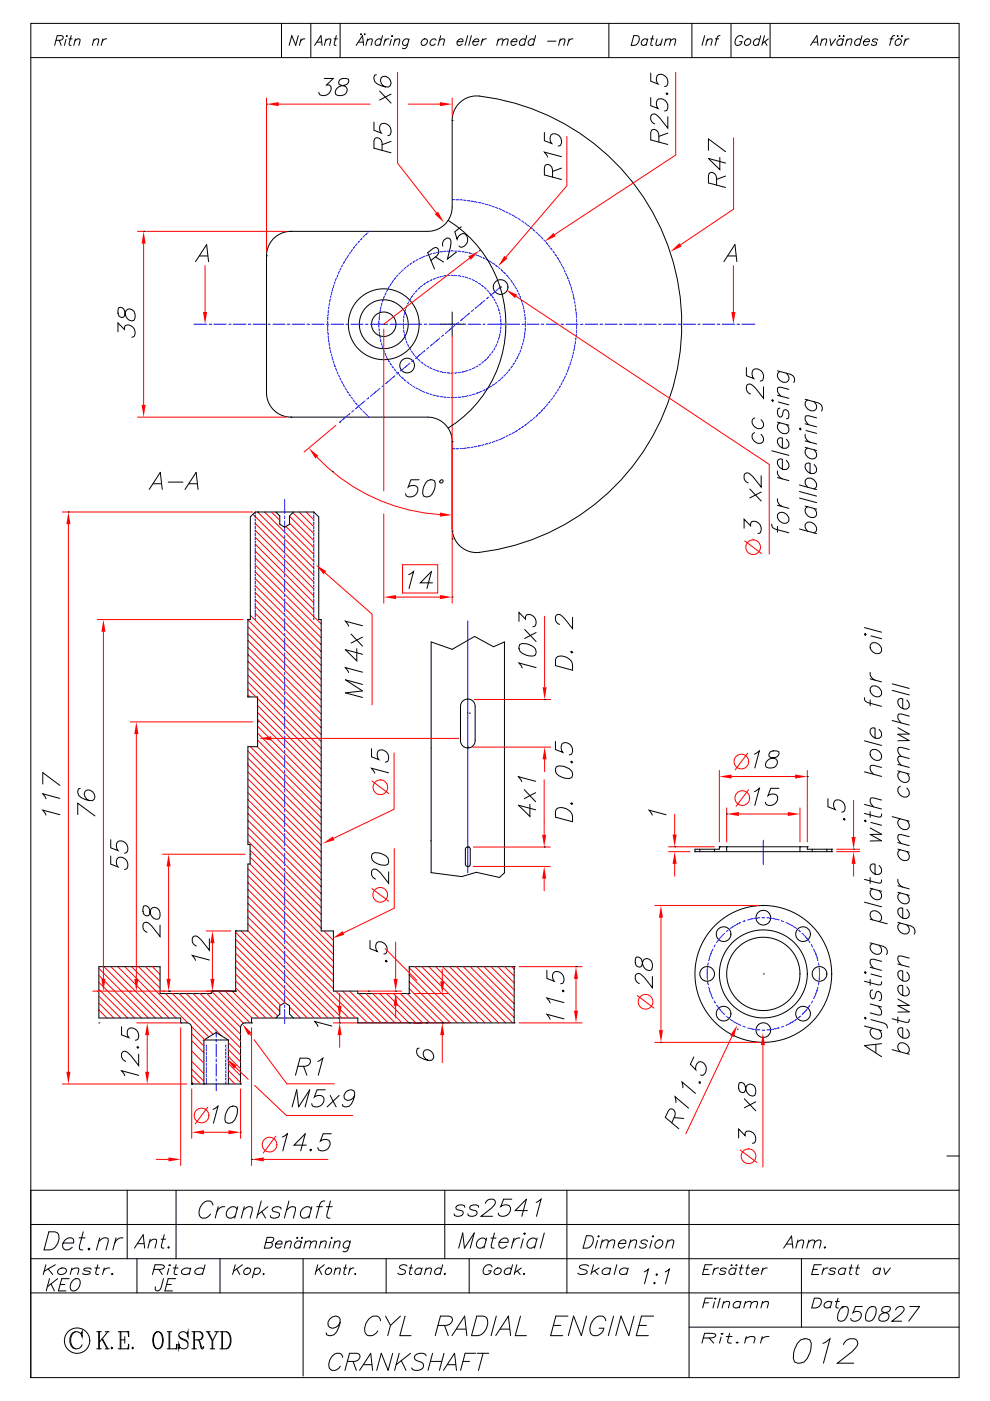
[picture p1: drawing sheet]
<svg xmlns="http://www.w3.org/2000/svg" width="210mm" height="297mm" viewBox="0 0 210 297" stroke-linecap="round" stroke-linejoin="round" font-family="sans-serif">
<g fill="none" stroke="#000" stroke-width=".21">
<path d="M6.5 5h196.9v287h-196.9zM6.5 12.2h196.9M11.9 8.5h.9l.4-.2a.46 .46 0 0 0 .1-.7h-1.2l-.5 2M12.6 8.5l.4 1.1M14 8.3l-.3 1.3M14.1 7.6h.2zM14.6 8.2h.7M15.1 7.6l-.4 1.6v.3l.3 .1M15.9 8.6l.6-.4 .5 .1-.3 1.3M16 8.2l-.4 1.4M19.8 8.6l.6-.4 .5 .1-.2 1.3M20 8.2l-.4 1.4"/>
<path d="M21.8 8.2l-.3 1.4M22.6 8.2a.91 .91 0 0 0-.9 .6M59.7 5v7.2M63.3 7.6l-.6 2-.8-2-.6 2M63.9 8.2l-.4 1.4M64.7 8.2a.91 .91 0 0 0-1 .6M65.9 5v7.2M66.7 9.6l1.4-2 .2 2M67.2 8.9h1M69.1 8.6l.6-.4 .4 .1-.2 1.3M69.2 8.2l-.4 1.4M70.9 8.2h.6"/>
<path d="M71.3 7.6l-.4 1.6v.3l.4 .1M72.1 5v7.2M75.5 9.6l1.4-2 .2 2M76 8.9h1M76.5 7.3h.2zM77.3 7.3h.2zM77.9 8.6l.6-.4 .5 .1-.3 1.3M78 8.2l-.4 1.4M80.9 8.5a.73 .73 0 0 0-1.1 0 .73 .73 0 0 0 .1 1.1l.8-.3M81.1 7.6l-.5 2M81.7 8.2l-.3 1.4M82.5 8.2a.91 .91 0 0 0-.9 .6"/>
<path d="M83 8.3l-.3 1.3M83.1 7.6h.2zM83.7 8.6l.6-.4 .5 .1-.3 1.3M83.8 8.2l-.4 1.4M86.7 8.5a.73 .73 0 0 0-1.1 0 .73 .73 0 0 0 .1 1.1l.8-.3M86.8 8.2l-.5 1.6a.67 .67 0 0 1-.9 .4M89.6 8.5a.58 .58 0 0 1 .7-.3 .58 .58 0 0 1 .3 .8 .64 .64 0 0 1-.6 .6 .64 .64 0 0 1-.7-.6zM92.5 8.5a.73 .73 0 0 0-1.1 0 .73 .73 0 0 0 .1 1.1h.3l.5-.3M93.2 8.6l.6-.4 .5 .1-.3 1.3M93.5 7.6l-.6 2M97 8.8h1.2v-.2a.68 .68 0 0 0-.8-.3 .68 .68 0 0 0-.5 .7v.3a.61 .61 0 0 0 .6 .4 .61 .61 0 0 0 .5-.4M99.2 7.6l-.6 2"/>
<path d="M100 7.6l-.6 2M100.3 8.8h1.2l.1-.2a.68 .68 0 0 0-.8-.3 .68 .68 0 0 0-.5 .7v.3a.61 .61 0 0 0 .5 .4 .61 .61 0 0 0 .6-.4M102.4 8.2l-.4 1.4M103.2 8.2a.91 .91 0 0 0-1 .6M105.6 8.6l.6-.4 .5 .1-.3 1.3M105.7 8.2l-.3 1.4M106.7 8.6l.6-.4 .5 .1-.3 1.3M108.4 8.8h1.2l.1-.2a.68 .68 0 0 0-.9-.3 .68 .68 0 0 0-.4 .7v.3a.6 .6 0 0 0 .5 .4 .6 .6 0 0 0 .6-.4M111.5 8.5a.73 .73 0 0 0-1.1 0 .73 .73 0 0 0 .1 1.1h.3l.5-.3M111.7 7.6l-.5 2M113.3 8.5a.73 .73 0 0 0-1 0 .73 .73 0 0 0 .1 1.1h.3l.4-.3M113.6 7.6l-.5 2"/>
<path d="M116.2 8.7h1.7M118.7 8.6l.6-.4 .5 .1-.2 1.3M118.9 8.2l-.4 1.4M120.7 8.2l-.3 1.4M121.5 8.2a.91 .91 0 0 0-.9 .6M129.1 5v7.2M134.4 7.6h.7a1.01 1.01 0 0 1 0 1.7l-.5 .3h-.7zM137.3 8.5a.73 .73 0 0 0-1.1 0 .73 .73 0 0 0 .1 1.1l.8-.3M137.4 8.2l-.4 1.4M138 8.2h.7M138.5 7.6l-.5 1.6v.3l.4 .1M139.4 8.2l-.3 1.3 .5 .1 .6-.4"/>
<path d="M140.5 8.2l-.4 1.4M141.2 8.6l.6-.4 .4 .1-.2 1.3M141.3 8.2l-.4 1.4M142.2 8.6l.6-.4 .5 .1-.2 1.3M146.8 5v7.2M149.5 7.6l-.6 2M150 8.6l.6-.4 .4 .1-.2 1.3M150.1 8.2l-.4 1.4M151.7 8.2h.7M152.7 7.6h-.4l-.2 .3-.4 1.7M155.1 5v7.2M157.6 8a.81 .81 0 0 0-.9-.4 .81 .81 0 0 0-.7 .7 .94 .94 0 0 0 .3 1.3 .94 .94 0 0 0 1.1-.8h-.5"/>
<path d="M158.1 8.5a.61 .61 0 0 1 1-.1 .61 .61 0 0 1-.1 .9 .61 .61 0 0 1-.9 .2 .61 .61 0 0 1 0-1zM161.1 8.5a.73 .73 0 0 0-1.1 0 .73 .73 0 0 0 .1 1.1l.8-.3M161.4 7.6l-.6 2M162.2 7.6l-.6 2M162.2 8.8l.5 .8M163 8.2l-1.3 1M163.3 5v7.2M171.9 9.6l1.4-2 .2 2M172.4 8.9h1M174.3 8.6l.6-.4 .4 .1-.2 1.3M174.4 8.2l-.4 1.4M176 8.2l.3 1.4 .9-1.4"/>
<path d="M178 7.6h.2zM178.8 8.5a.73 .73 0 0 0-1.1 0 .73 .73 0 0 0 .1 1.1h.3l.5-.3M178.9 7.6h.2zM178.9 8.2l-.4 1.4M179.6 8.6l.6-.4 .5 .1-.3 1.3M179.7 8.2l-.4 1.4M182.6 8.5a.73 .73 0 0 0-1.1 0 .73 .73 0 0 0 .1 1.1h.3l.5-.3M182.8 7.6l-.5 2M183.2 8.8h1.2v-.2a.68 .68 0 0 0-.8-.3 .68 .68 0 0 0-.5 .7l.1 .3a.6 .6 0 0 0 .5 .4 .6 .6 0 0 0 .5-.4M186.1 8.5a.55 .55 0 0 0-.6-.3 .55 .55 0 0 0-.4 .5 .84 .84 0 0 1 .8 .5v.1a.65 .65 0 0 1-1.1 0M188.8 8.2h.7M189.8 7.6h-.5l-.1 .3-.5 1.7"/>
<path d="M190.1 8.5a.61 .61 0 0 1 .9-.1 .61 .61 0 0 1 0 .9 .61 .61 0 0 1-1 .2 .61 .61 0 0 1 .1-1zM190.3 7.6h.2zM191.2 7.6h.2zM192 8.2l-.3 1.4M192.8 8.2a.9 .9 0 0 0-.9 .6M53.1 109.6v21.7M54.1 108.5h12.5M67.6 109.6v21.7h.5v66M52.6 131.3h.5h-.5M52.6 131.3v16.4h2.1M54.6 147.8v10.5h-2v20.7h.4v4.2h-.4v14.1M50 197.3v12.8h-5.2v.5h-10.9"/>
<path d="M70.7 197.3v12.8h5.2v.5h10.9v-5.7h22.3v11.9M33.9 204.9h-12.9v10.9M38.3 215.8v1h1.3M40.7 217.9v11.9h10.3v-11.9M61.4 215l.8 .8M75.9 215.8h-22.5v1h-1.3M43.3 229.8h.1M43.3 220.5l2.5-1.6 2.6 1.6zM43.3 220.5v9.3M48.4 220.5v9.3M6.5 259.6h196.9M27 252.3v14.5"/>
<path d="M37.3 252.3v14.5M94.3 252.3v14.5M98.6 255.9l-.1-.3a1.37 1.37 0 0 0-1.8 .3l.1 .4 .3 .1 1.1 .4v.5a1.38 1.38 0 0 1-1.8 .4l-.1-.4M101.5 255.9l-.1-.3a1.38 1.38 0 0 0-1.8 .3l.1 .4 .3 .1 1.1 .4 .1 .5a1.39 1.39 0 0 1-1.9 .4l-.1-.4M103 255.1a1.22 1.22 0 0 1 2-.6 1.35 1.35 0 0 1-.8 1.6l-2.2 1.7h2.5M108.5 254.2h-1.7l-.6 1.6a1.16 1.16 0 0 1 1.3-.4 1.16 1.16 0 0 1 .8 1 1.56 1.56 0 0 1-2.5 1.1l-.1-.4M111.9 256.6h-2.6l2.4-2.4-1 3.6M113.7 254.9l1.1-.7-1 3.6M120.3 252.3v21.8M146.2 252.3v39.7M200.8 245h2.6M203.4 252.3h-196.9v39.7"/>
<path d="M6.5 266.8h196.9M6.5 274.1h196.9M9.7 268.1l-.5 2.1M10.2 269l1 1.2M10.4 261.1h1.2a1.16 1.16 0 0 1 .9 1.5 2.54 2.54 0 0 1-3.2 2.4zM11.7 268.1l-2.3 1.4M12.5 269.1a.94 .94 0 0 1 1.6 .3 1.01 1.01 0 0 1-.9 .8 1.01 1.01 0 0 1-1-.6zM13.4 263.5h2.2a.74 .74 0 0 0-.5-1.1 1.56 1.56 0 0 0-1.5 .7 1.56 1.56 0 0 0 0 1.7 1.27 1.27 0 0 0 1.7-.4M15.2 269.2a1.38 1.38 0 0 1 1.5-.3v.3l-.2 1M15.3 268.8l-.4 1.4M16.8 262.4h1.3M17.7 261.1l-.9 3.1 .1 .6 .6 .2"/>
<path d="M18.7 264.8l.2-.2 .2 .2-.3 .2zM19.3 269.1a1.1 1.1 0 0 0-1.5 0l.3 .3 1 .2v.3a1.18 1.18 0 0 1-1.6 0M20.1 268.8h1M20.7 268.1l-.4 1.7 .1 .3 .5 .1M21 263.1l1.1-.7h.5l.3 .2 .1 .5-.5 1.9M21.1 262.4l-.6 2.6M22.1 268.8l-.3 1.4M23.3 268.8a1.3 1.3 0 0 0-1.3 .6M23.6 270.1h.3zM24.6 262.4l-.7 2.6M26.1 262.4a1.67 1.67 0 0 0-1.8 1.1M28.5 264.6l1.9-2.9 .3 2.9"/>
<path d="M29.1 266.8v7.3M29.2 263.6h1.3M31.7 263.2l.9-.5 .6 .1-.3 1.8M31.9 262.7l-.5 1.9M32.6 269.1h1.4a.84 .84 0 0 0 .9-.6l-.2-.3-.5-.1h-1.3l-.6 2.1M33.7 269.1l.7 1.1M34.2 262.7h.9M34.8 261.7l-.6 2.3 .1 .4 .5 .2M35.6 264.4l.2-.1 .1 .1-.2 .2zM35.8 268.9l-.3 1.3M35.8 268.2h.3zM36.7 268.8h1.1"/>
<path d="M37.4 268.1l-.5 1.7 .1 .3 .6 .1M40.4 269.1a1.19 1.19 0 0 0-1.9 .5 1 1 0 0 0 1.7 .3M40.5 268.8l-.4 1.4M43.2 269.1a1.19 1.19 0 0 0-1.9 .5 1 1 0 0 0 1.7 .3M43.5 268.1l-.6 2.1M46.7 266.8v7.3M49.9 268.1l-.6 2.1M50.2 269l.7 1.2M51.4 268.1l-1.9 1.4M51.9 269.1a.68 .68 0 0 1 1.2-.1 .68 .68 0 0 1-.5 1.1 .58 .58 0 0 1-.7 0 .58 .58 0 0 1-.2-.7zM54 269.1a.68 .68 0 0 1 1.1-.1 .68 .68 0 0 1-.4 1.1 .63 .63 0 0 1-.9-.2M54.1 268.8l-.6 2.1"/>
<path d="M55.8 270.1h.2zM56.4 263.4l1.3 .1a.72 .72 0 0 1-.7 1.1h-.9l.6-2.3 1.2 .1a.55 .55 0 0 1-.2 .9l-.3 .1M58.5 263.7h1.3a.45 .45 0 0 0-.3-.6 .87 .87 0 0 0-1 .4 .87 .87 0 0 0 .3 1.1h.3l.5-.3M60.6 263.5l.7-.4 .5 .1-.3 1.4M60.7 263.1l-.4 1.5M63 262.4l.1-.1 .1 .1zM63.9 263.4a.81 .81 0 0 0-1.2 0 .81 .81 0 0 0 .1 1.2h.3l.6-.3M63.9 262.4l.2-.1 .1 .1zM64 263.1l-.4 1.5M64.3 266.8v24.9M64.7 263.5l.7-.4 .5 .1-.3 1.4M64.8 263.1l-.4 1.5"/>
<path d="M65.9 263.5l.7-.4 .5 .1-.3 1.4M67.4 268.1l-.6 2.1M67.7 269l.5 1.2M68 263.5l.7-.4 .5 .1-.3 1.4M68.1 263.1l-.4 1.5M68.8 268.1l-1.8 1.4M69.2 269.1a.62 .62 0 0 1 1-.2 .62 .62 0 0 1-.1 1 .62 .62 0 0 1-1 .2 .62 .62 0 0 1 .1-1zM70.2 263.2l-.4 1.4M70.2 262.4l.2-.1 .1 .1zM70.9 263.5l.7-.4 .5 .1-.3 1.4M71.1 263.1l-.5 1.5M71.1 269.2l.6-.4 .5 .1-.3 1.3"/>
<path d="M71.2 268.8l-.4 1.4M72.9 268.8h.7M73.4 268.1l-.5 1.7v.3l.4 .1M74.2 263.4a.81 .81 0 0 0-1.2 0 .81 .81 0 0 0 .1 1.2h.4l.5-.3M74.3 268.8l-.4 1.4M74.3 263.1l-.4 1.7a.75 .75 0 0 1-1.1 .4M75.1 268.8a.91 .91 0 0 0-1 .6M75.2 270.1h.2zM80.7 280l-.4-.8a2 2 0 0 0-2.7 1.4 1.86 1.86 0 0 0 .5 2.5 1.96 1.96 0 0 0 2-1M81.8 279l1 2-.6 2.1M81.9 266.8v7.3M84.9 279l-2.1 2"/>
<path d="M85.9 279l-1.1 4.1h2.4M86.3 268.4a1 1 0 0 0-1.6 .2l.2 .3 1 .4 .1 .3a.97 .97 0 0 1-1.6 .3M86.8 268.8h.7M87.3 268.1l-.5 1.7 .1 .3 .4 .1M89.4 269.1a.8 .8 0 0 0-1-.1 .8 .8 0 0 0-.2 1.1 .82 .82 0 0 0 1-.2M89.5 268.8l-.3 1.4M90.3 269.2a.92 .92 0 0 1 1.2-.3l-.3 1.3M90.4 268.8l-.4 1.4M93.6 269.1a.8 .8 0 0 0-1.1-.1 .8 .8 0 0 0-.1 1.1 .82 .82 0 0 0 1-.2M93.9 268.1l-.6 2.1M94.2 270.1h.3zM97.3 264.6l.8-3.2 .4 3.2 2.1-3.2-.9 3.2"/>
<path d="M99.5 266.8v7.3M101.1 279h1.4a1.27 1.27 0 0 1 1 1.6 2.73 2.73 0 0 1-3.5 2.5zM103.1 262.9a1.09 1.09 0 0 0-1.1-.4 1.09 1.09 0 0 0-.9 .9 .83 .83 0 0 0 .2 1 .83 .83 0 0 0 1.1 0l.4-.3M103.2 262.4l-.6 2.2M104.1 262.4h1.1M104.4 268.6a.96 .96 0 0 0-1-.5 .96 .96 0 0 0-.8 .8 .88 .88 0 0 0 .3 1.3 1.04 1.04 0 0 0 1.3-.8h-.6M104.9 261.4l-.7 2.6v.4l.6 .2M105 269.1a.69 .69 0 0 1 1.2-.1 .69 .69 0 0 1-.4 1.1 .62 .62 0 0 1-.7 0 .62 .62 0 0 1-.3-.5zM105.3 279l-1.1 4.1M105.9 263.4h1.8a.63 .63 0 0 0-.3-1 1.31 1.31 0 0 0-1.3 .6 1.31 1.31 0 0 0 0 1.4 1.07 1.07 0 0 0 1.4-.3M108.4 269.1a.81 .81 0 0 0-1.1-.1 .81 .81 0 0 0-.1 1.1 .86 .86 0 0 0 1-.2M108.7 268.1l-.5 2.1"/>
<path d="M109 262.4l-.5 2.2M109.6 268.1l-.5 2.1M109.7 269.4l.6 .8M110.3 262.4a1.4 1.4 0 0 0-1.5 1M110.4 279l-1.1 4.1h2.4M110.6 268.8l-1.4 1M111 262.6l-.5 2M111 270.1h.3zM111.1 261.5l.2-.1 .1 .1-.2 .2zM113.8 262.9a1.09 1.09 0 0 0-1.1-.4 1.09 1.09 0 0 0-.8 .9 .83 .83 0 0 0 .1 1 .83 .83 0 0 0 1.1 0l.4-.3M113.9 262.4l-.5 2.2M115.5 261.4l-.9 3.2"/>
<path d="M120.5 279h-2.6l-1.1 4.1h2.6M124.4 262h.9a1.19 1.19 0 0 1 .2 2 1.52 1.52 0 0 1-1.8 .6zM124.4 279l-1.1 4.1-1.6-4.1-1.2 4.1M124.9 268.4a1.4 1.4 0 0 0-2 .2l.2 .3 1.2 .4 .2 .3a1.19 1.19 0 0 1-1.7 .5l-.3-.2M125.9 268.1l-.6 2.1M126.1 269.4l.7 .8M126.7 262.9l-.4 1.7M126.8 262.1l.2-.1 .1 .1-.2 .1zM127.1 268.8l-1.7 1M127.6 263.3l.8-.5 .6 .1-.3 1.7M127.8 262.8l-.5 1.8M128.5 280l-.4-.8a2 2 0 0 0-2.7 1.4 1.86 1.86 0 0 0 .5 2.5 1.87 1.87 0 0 0 2.2-1.5h-1"/>
<path d="M129 263.3l.8-.5 .6 .1-.3 1.7M129.5 269.1a1.01 1.01 0 0 0-1.2-.2 1.01 1.01 0 0 0-.6 1 1.02 1.02 0 0 0 1.6 0M129.5 268.8l-.3 1.4M130.1 279l-1.1 4.1M130.8 268.1l-.5 2.1M131.2 263.6h1.5a.51 .51 0 0 0-.3-.8 1 1 0 0 0-1.1 .6 1 1 0 0 0 .3 1.2h.3l.6-.4M133.2 269.1a1 1 0 0 0-1.2-.2 1 1 0 0 0-.5 1 1.01 1.01 0 0 0 1.5 0M133.2 268.8l-.3 1.4M133.6 263.3l.8-.5 .6 .1-.3 1.7M133.8 262.8l-.5 1.8M134.5 279l-1.1 4.1-1.7-4.1-1.1 4.1M136.6 269.6l.9-.6-.8 3.1"/>
<path d="M137.3 263.2a.76 .76 0 0 0-.7-.4 .76 .76 0 0 0-.7 .4l.3 .4 .8 .2v.4a1.01 1.01 0 0 1-1.3 .3v-.3M138.3 262.9l-.5 1.7M138.4 262.1l.1-.1 .1 .1-.1 .1zM138.6 279h-2.5l-1.1 4.1h2.5M138.7 272l.2-.2 .1 .2-.2 .1zM139.1 270.2l.2-.1 .1 .1-.1 .2zM139.2 263.2a.78 .78 0 0 1 1.2-.2 .78 .78 0 0 1-.1 1.2 .78 .78 0 0 1-1.2 .2 .78 .78 0 0 1 .1-1.2zM141.1 269.6l.9-.6-.8 3.1M141.5 263.3l.8-.5 .6 .1-.3 1.7M141.7 262.8l-.5 1.8M149.3 269.1h.9M149.3 276.2h1"/>
<path d="M151 268.1h-1.4l-.6 2.1h1.5M151.2 275.2h-1.6l-.6 2.1M151.5 268.8l-.3 1.4M151.6 276l-.4 1.3M151.6 275.3h.3zM152.4 268.8a1.02 1.02 0 0 0-1 .6M152.7 275.2l-.5 2.1M153.4 276.3a1.07 1.07 0 0 1 1.3-.3l-.2 1.3M153.5 275.9l-.3 1.4M154 269.1a.74 .74 0 0 0-1.2 0 1 1 0 0 0 1 .5v.3a.8 .8 0 0 1-1.2 0M155.1 268.2h.2zM156.1 269.1a.81 .81 0 0 0-1.1-.1 .81 .81 0 0 0-.2 1.1 .86 .86 0 0 0 1.1-.2"/>
<path d="M156.1 268.2h.2zM156.2 268.8l-.4 1.4M156.8 268.8h.8M157.1 276.2a.84 .84 0 0 0-1.2-.2 .84 .84 0 0 0-.2 1.2 .95 .95 0 0 0 1.2-.2M157.2 275.9l-.4 1.4M157.4 268.1l-.5 1.7 .1 .3 .4 .1M158 276.3a1.07 1.07 0 0 1 1.3-.3l-.2 1.3M158.1 275.9l-.3 1.4M158.2 268.8h.8M158.7 268.1l-.4 1.7v.3l.4 .1M159.4 276.3a1.07 1.07 0 0 1 1.2-.3l-.2 1.3M159.5 269.4h1.4a.41 .41 0 0 0-.3-.6 .78 .78 0 0 0-1 .4 .78 .78 0 0 0 .3 1h.3l.5-.3"/>
<path d="M161.7 276.3a1.08 1.08 0 0 1 1.3-.3l-.3 1.3M161.8 275.9l-.4 1.4M161.8 268.8l-.3 1.4M162.7 268.8a1.02 1.02 0 0 0-1 .6M166.2 264.6l1.7-2.6 .3 2.6M166.8 263.7h1.2M169.1 263.3l.8-.4 .5 .1-.3 1.6M169.3 262.9l-.5 1.7M170 266.8v14.5M171.4 263.3l.8-.4 .6 .1-.3 1.6M171.6 262.9l-.5 1.7M172.4 269.1h1"/>
<path d="M172.7 275.2h.9a.68 .68 0 0 1 .6 .8 1.54 1.54 0 0 1-2 1.3zM172.8 263.3l.7-.4 .6 .1-.3 1.6M174.2 268.1h-1.5l-.6 2.1h1.5M174.7 268.8l-.4 1.4M174.8 264.5l.2-.2 .1 .2-.2 .1zM175.6 268.8a1.03 1.03 0 0 0-1.1 .6M176.4 276.2a.85 .85 0 0 0-1.2-.2 .85 .85 0 0 0-.2 1.2 .97 .97 0 0 0 1.2-.2M176.5 275.9l-.4 1.4M177.2 275.9h.8M177.3 269.1a.76 .76 0 0 0-1.3 0 1.01 1.01 0 0 0 1 .5l.1 .3a.82 .82 0 0 1-1.3 0M177.7 275.2l-.4 1.7v.3l.5 .1M178.6 277.2h.2z"/>
<path d="M178.6 277.1l.5-.1 .7 .1a2.59 2.59 0 0 1-.8 2.8l-.5 .2-.7-.2a2.59 2.59 0 0 1 .8-2.8zM179.3 269.1a.82 .82 0 0 0-1.1-.1 .82 .82 0 0 0-.2 1.1 .88 .88 0 0 0 1.1-.2M179.4 268.8l-.3 1.4M180.1 268.8h.8M180.6 268.1l-.4 1.7v.3l.5 .1M181.5 268.8h.8M182 268.1l-.4 1.7v.3l.4 .1M182.9 277h-1.5l-.5 1.3a1 1 0 0 1 1.1-.3 1 1 0 0 1 .7 .9 1.33 1.33 0 0 1-2.2 .9v-.3M184.5 277.1l.5-.1 .7 .1a2.56 2.56 0 0 1-.8 2.8l-.5 .2-.7-.2a2.58 2.58 0 0 1 .8-2.8zM186.7 269.1a.82 .82 0 0 0-1.1-.1 .82 .82 0 0 0-.2 1.1 .88 .88 0 0 0 1.1-.2M186.8 268.8l-.4 1.4M187.3 277.1l-.3 .6 .1 .3 .2 .1a1.05 1.05 0 0 1 1.3 .9 1.25 1.25 0 0 1-.9 1.1 1.25 1.25 0 0 1-1.3-.3 1.19 1.19 0 0 1 1.2-1.5l.6-.2a.76 .76 0 0 0 .6-1l-.4-.1z"/>
<path d="M187.5 268.8l.3 1.4 1.1-1.4M190 277.7v-.2a1.06 1.06 0 0 1 1.7-.3 1.16 1.16 0 0 1-.6 1.4l-1.9 1.5h2.1M193 277h2.1l-2.4 3.1M72.1 280.4a1.4 1.4 0 0 1-1 1.1 1.4 1.4 0 0 1-1.5-.5 1.61 1.61 0 0 1 .6-1.6 1.61 1.61 0 0 1 1.7-.2l.2 .4a4.4 4.4 0 0 1-1.3 3.3l-1 .2-.5-.2-.1-.4M72.7 287.7l-.3-.7a1.75 1.75 0 0 0-2.4 1.3 1.62 1.62 0 0 0 .4 2.2 1.7 1.7 0 0 0 1.8-.9M73.7 288.6h1.5a1.11 1.11 0 0 0 1.1-1.4l-.6-.3h-1.6l-.9 3.6M74.9 288.6l.7 1.9M76.3 290.5l2.3-3.6 .4 3.6M77.1 289.3h1.7M83.3 286.9l-1 3.6-1.4-3.6-1 3.6M84.7 286.9l-1 3.6M85.1 288.4l1 2.1"/>
<path d="M87.1 286.9l-3.1 2.4M90.4 287.4a1.49 1.49 0 0 0-2.5 .3l.2 .6 1.5 .6 .3 .6a1.47 1.47 0 0 1-2.6 .5M91.3 288.6h2.4M91.8 286.9l-1 3.6M92.9 281h1.8a1.28 1.28 0 0 0 1.2-1.6l-.7-.4h-1.8l-1.1 4.1M94.1 290.5l2.3-3.6 .4 3.6M94.2 286.9l-1 3.6M94.3 281l.8 2.1M94.9 289.3h1.7M95.9 283.1l2.7-4.1 .4 4.1M96.8 281.7h2M98.2 288.6h1.4"/>
<path d="M100.9 286.9h-2.2l-1 3.6M101.3 286.9h2.4M102.5 286.9l-1 3.6M105.1 283.1l2.7-4.1 .5 4.1M106.1 281.7h2M117.4 281h1.6M135.5 281h1.6M146.2 281.3h57.2M149.2 283.6l2.1-.1 .5-.5-.3-.3-.5-.1h-1.6l-.5 2.1M150.4 283.6l1 1.1M153 283.4l-.4 1.3M153 282.7h.3z"/>
<path d="M154.1 283.3h1.2M154.8 282.6l-.5 1.7 .1 .3 .7 .1M156.2 284.6h.3zM158.2 283.7a1.96 1.96 0 0 1 1.9-.3l.1 .3-.3 1M158.3 283.3l-.4 1.4M161.7 283.3l-.4 1.4M163.1 283.3a1.67 1.67 0 0 0-1.6 .6M169.8 284l.8-.2 1.2 .2a4.3 4.3 0 0 1-1.3 4.7l-.8 .3-1.1-.3a4.3 4.3 0 0 1 1.2-4.7zM174.5 284.8l1.5-1-1.3 5.2M178.9 285a1.75 1.75 0 0 1 2.9-.7l.2 .5-.2 .5-.4 .5-.6 .7-3.2 2.5h3.5"/>
</g>
<g fill="none" stroke="#f00" stroke-width=".21">
<path d="M53.7 109l12.9 12.9M54.1 113.9l12.5 12.4M54.1 112.4l12.5 12.5M54.1 110.9l12.5 12.5M54.1 118.3l14 14M54.1 116.8l12.5 12.4M54.1 115.3l12.5 12.5M54.1 119.7l14 14M54.6 108.5l12 12M56.1 108.5l10.5 10.5M60.6 111.6l6 5.9M61.4 110.9l5.2 5.2"/>
<path d="M61.4 109.4l5.2 5.2M62.1 108.7l4.5 4.4M63.4 108.5l3.2 3.2M64.9 108.5l1.7 1.7M66.4 108.5l.2 .2M52.6 137.2l15.5 15.6M52.6 135.8l15.5 15.5M52.6 134.3l15.5 15.6M52.6 132.8l15.5 15.6M52.6 138.7l15.5 15.6M52.6 131.4l15.5 15.5M53.1 130.4l15 15.1"/>
<path d="M54.1 130l14 14M54.1 128.5l14 14M54.1 127.1l14 14M54.1 125.6l14 14M54.1 124.1l14 14M54.1 122.7l14 14M54.1 121.2l14 14M52.6 144.6l15.5 15.5M52.6 143.1l15.5 15.6M52.6 141.6l15.5 15.6M52.6 140.2l15.5 15.5M52.6 159.2l15.5 15.6"/>
<path d="M52.6 147.3l.4 .4M52.6 146l1.9 1.9M53.1 158.3l15 15M54.6 158.3l13.5 13.5M54.7 152.5l13.4 13.5M54.7 151l13.4 13.5M54.7 149.6l13.4 13.4M54.7 148.1l13.4 13.5M54.7 156.9l13.4 13.5M54.7 155.4l13.4 13.5M54.7 154l13.4 13.4M52.6 168l15.6 15.6"/>
<path d="M52.6 169.5l15.6 15.6M52.6 171l15.6 15.6M52.6 172.4l15.6 15.6M52.6 173.9l15.6 15.6M52.6 175.3l15.6 15.6M52.6 176.8l15.6 15.6M52.6 178.3l15.6 15.6M52.6 160.7l15.5 15.5M52.6 162.2l15.5 15.5M52.6 163.6l15.5 15.6M52.6 165.1l15.6 15.6M52.6 166.6l15.6 15.6"/>
<path d="M50 197.7l18.1 18.1M50 199.1l16.6 16.7M51.1 197.3l18.5 18.5M52.5 188.5l18.2 18.2M52.5 191.4l18.2 18.2M52.5 194.4l21.5 21.4M52.5 195.8l20 20M52.5 197.3l18.5 18.5M52.5 184.1l18.2 18.2M52.5 187l18.2 18.2M52.5 185.6l18.2 18.1M52.6 190l18.1 18.1"/>
<path d="M53 180.2l15.2 15.1M53 181.7l15.2 15.1M53 183.1l17.7 17.7M68.7 197.3l2 2.1M21 205.3l10.5 10.5M21 206.8l9 9M21 214.1l1.7 1.7M21 212.6l3.1 3.2M21 208.2l7.5 7.6M21 209.7l6.1 6.1M21 211.2l4.6 4.6M22.1 204.9l10.8 10.9"/>
<path d="M23.5 204.9l10.9 10.9M25 204.9l10.9 10.9M26.5 204.9l10.8 10.9M27.9 204.9l11.9 11.9M29.4 204.9l4.5 4.6M30.8 204.9l3.1 3.1M32.3 204.9l1.6 1.6M33.8 204.9l.1 .2M35.1 210.6l9.2 9.2M36.5 210.6l8.7 8.7M38 210.6l9 9M39.5 210.6l11.5 11.6"/>
<path d="M40.7 217.7l2.8 2.8M40.7 219.1l2.6 2.6M40.9 210.6l10.1 10.1M42.4 210.6l8.6 8.6M43.9 210.6l7.1 7.2M44.8 210.1l6.8 6.7M46.3 210.1l6.7 6.7M47.8 210.1l5.6 5.6M49.2 210.1l5.7 5.7M50 205l9.3 9.4M50 200.6l15.2 15.2M50 209.4l6.4 6.4"/>
<path d="M50 206.5l8.9 8.9M50 207.9l7.8 7.9M61.4 213.5l2.3 2.3M71.2 210.1l6.7 6.7M72.7 210.1l6.7 6.7M74.1 210.1l6.8 6.7M76.1 210.6l6.2 6.2M77.6 210.6l6.2 6.2M79.1 210.6l6.2 6.2M80.5 210.6l6.2 6.2M82 210.6l6.2 6.2M83.4 210.6l6.3 6.2"/>
<path d="M84.9 210.6l6.2 6.2M86.4 210.6l6.2 6.2M86.8 205.2l11.7 11.6M86.8 206.6l10.2 10.2M86.8 208.1l8.7 8.7M86.8 209.6l7.3 7.2M88 204.9l11.9 11.9M89.5 204.9l11.9 11.9M90.9 204.9l12 11.9M92.4 204.9l11.9 11.9M93.9 204.9l11.9 11.9M95.3 204.9l12 11.9"/>
<path d="M96.8 204.9l11.9 11.9M98.3 204.9l10.8 10.8M99.7 204.9l9.4 9.3M101.2 204.9l7.9 7.9M102.7 204.9l6.4 6.4M104.1 204.9l5 4.9M105.6 204.9l3.5 3.5M107.1 204.9l2 2M108.5 204.9l.6 .5M110.1 216.8h13.4M110.1 204.9h13.4M122.2 207.5v6.7"/>
<path d="M40.7 226.6l2.5 2.5M40.7 225l2.5 2.5M40.7 229.4l.4 .4M40.7 227.9l1.8 1.9M40.7 220.6l2.6 2.6M40.7 222.8l2.5 2.5M48.4 225.4l2.6 2.6M48.4 226.9l2.6 2.6M48.4 228.4l1.5 1.4M48.4 222.5l2.6 2.6M48.4 221l2.6 2.6M48.4 224l2.6 2.6"/>
</g>
<g fill="none" stroke="#00f" stroke-width=".21">
<path d="M54.1 108.5v.4M54.1 109.2v.5M54.1 110v.5M54.1 110.7v.6M54.1 111.5v.5M54.1 112.3v.5M54.1 113.1v.5M54.1 113.8v.6M54.1 114.6v.5M54.1 115.4v.5M54.1 116.2v.5M54.1 117v.5"/>
<path d="M54.1 117.7v.5M54.1 118.5v.5M54.1 119.3v.5M60.4 105.9v3M60.4 109.4v.5M60.4 110.4v2.6M60.4 113.5v.5M60.4 114.6v2.5M60.4 117.7v.5M60.4 118.7v2.6M66.6 108.5v.4M66.6 109.2v.5"/>
<path d="M66.6 110v.5M66.6 110.7v.6M66.6 111.5v.5M66.6 112.3v.5M66.6 113.1v.5M66.6 113.8v.6M66.6 114.6v.5M66.6 115.4v.5M66.6 116.2v.5M66.6 117v.5M66.6 117.7v.5M66.6 118.5v.5"/>
<path d="M66.6 119.3v.5M54.1 120.1v.5M54.1 120.8v.6M54.1 121.6v.5M54.1 122.4v.5M54.1 123.2v.5M54.1 123.9v.6M54.1 124.7v.5M54.1 125.5v.5M54.1 126.3v.5M54.1 127.1v.5M54.1 127.8v.6"/>
<path d="M54.1 128.6v.5M54.1 129.4v.5M54.1 130.2v.5M54.1 130.9v.4M60.4 121.8v.5M60.4 122.8v2.6M60.4 126v.5M60.4 127v2.6M60.4 130.1v.5M60.4 131.1v2.6M60.4 134.2v.6M60.4 135.3v2.6"/>
<path d="M60.4 138.4v.5M60.4 139.4v2.6M66.6 120.1v.5M66.6 120.8v.6M66.6 121.6v.5M66.6 122.4v.5M66.6 123.2v.5M66.6 123.9v.6M66.6 124.7v.5M66.6 125.5v.5M66.6 126.3v.5M66.6 127.1v.5"/>
<path d="M66.6 127.8v.6M66.6 128.6v.5M66.6 129.4v.5M66.6 130.2v.5M66.6 130.9v.4M60.4 142.5v.6M60.4 143.6v2.6M60.4 146.7v.5M60.4 147.7v2.6M60.4 150.8v.5M60.4 151.9v2.6M60.4 155v.5"/>
<path d="M60.4 156v2.6M60.4 159.1v.5M60.4 160.2v2.5M60.4 163.3v.5M60.4 164.3v2.6M60.4 167.4v.5M60.4 168.4v2.6M60.4 171.6v.5M60.4 172.6v2.6M60.4 175.7v.5M60.4 176.7v2.6M60.4 179.8v.6"/>
<path d="M60.4 180.9v2.6M60.4 184v.5M60.4 185v2.6M60.4 188.1v.6M60.4 189.2v2.6M60.4 192.3v.5M60.4 193.3v2.6M60.4 196.4v.5M60.4 197.5v2.5M45.8 218.3v1.5M60.4 200.6v.5M60.4 201.6v2.6"/>
<path d="M60.4 204.7v.5M60.4 205.8v2.5M60.4 208.9v.5M60.4 209.9v2.6M60.4 213v.5M60.4 214v3M43.8 221.5v.5M43.8 222.3v.5M43.8 223.1v.5M43.8 223.8v.6M43.8 224.6v.5M43.8 225.4v.5"/>
<path d="M43.8 226.2v.5M43.8 226.9v.6M43.8 227.7v.5M43.8 228.5v.5M43.8 229.3v.5M45.8 220.3v.6M45.8 221.4v2.6M45.8 224.5v.5M45.8 225.5v2.6M45.8 228.6v.6M45.8 229.7v1.5M47.9 221.5v.5"/>
<path d="M47.9 222.3v.5M47.9 223.1v.5M47.9 223.8v.6M47.9 224.6v.5M47.9 225.4v.5M47.9 226.2v.5M47.9 226.9v.6M47.9 227.7v.5M47.9 228.5v.5M47.9 229.3v.5"/>
</g>
<g fill="#f00">
<path d="M121.7 214.2h.9l-.4 2.6z"/>
<path d="M122.2 204.9l.4 2.6h-.9z"/>
</g>
<g fill="none" stroke="#000" stroke-width=".21">
<path d="M95.9 25.5v18.4a5.2 5.2 0 0 1-5.2 5.1h-29M101.7 20.4a48.7 48.7 0 0 1 42.9 48.3 48.7 48.7 0 0 1-42.9 48.4M56.5 54.2v29M93.3 68.7h5.2M95.9 66.1v5.2M61.7 88.4h29a5.2 5.2 0 0 1 5.2 5.2v18.3M54.1 108.5l-1 1.1M66.6 108.5l1 1.1M154.1 179.5v1M169.7 179.5v1M147.4 180h5.2v-.5h18.6v.5h5.2v.5h-29zM148.4 180v.5"/>
<path d="M151.5 180v.5M172.3 180v.5M175.4 180v.5M33.9 204.9v5.7M109.1 216.8h.1M109.1 204.9h.1M116 205.7v1.7l1.5 .6a1.17 1.17 0 0 1-.3-1.3 1.17 1.17 0 0 1 1-.8 1.56 1.56 0 0 1 1.1 2.6h-.4M119.3 210l.1-.1 .2 .2-.2 .1zM119.6 216l-3.6-1 .7 1.1M119.6 212.5l-3.6-.9 .7 1M122.2 204.9h.1"/>
<circle cx="81.4" cy="68.7" r="5.2"/>
<circle cx="81.4" cy="68.7" r="7.5"/>
<circle cx="81.4" cy="68.7" r="2.59"/>
<circle cx="153.5" cy="198" r="1.55"/>
<circle cx="161.9" cy="194.5" r="1.56"/>
<circle cx="170.3" cy="198" r="1.56"/>
<circle cx="150" cy="206.4" r="1.56"/>
<circle cx="153.5" cy="214.9" r="1.55"/>
<circle cx="161.9" cy="206.4" r="7.8"/>
<circle cx="161.9" cy="206.4" r="9.3"/>
<circle cx="161.9" cy="206.4" r="14.5"/>
<circle cx="161.9" cy="218.4" r="1.56"/>
<circle cx="170.3" cy="214.9" r="1.56"/>
<circle cx="173.8" cy="206.4" r="1.56"/>
</g>
<g fill="none" stroke="#f00" stroke-width=".21">
<path d="M44.1 234.7l-2.7 3.5"/>
<circle cx="42.7" cy="236.5" r="1.56"/>
</g>
<g fill="none" stroke="#00f" stroke-width=".21">
<path d="M71.1 59.7l-.2 .5M71.4 59l-.2 .5M71.7 58.3l-.2 .4M72 57.5l-.2 .5M72.3 56.8l-.2 .5M72.7 56.2l-.3 .4M73.1 55.5l-.3 .4M73.5 54.8l-.3 .4M73.9 54.1l-.3 .5M74.3 53.5l-.3 .4M74.8 52.9l-.3 .4M75.3 52.3l-.4 .4"/>
<path d="M75.8 51.7l-.4 .3M76.3 51.1l-.4 .4M76.8 50.5l-.4 .4M77.3 49.9l-.3 .4M77.9 49.4l-.4 .4M78.3 49l-.2 .2M83.4 59.5l-.3 .4M83.9 58.9l-.3 .4M84.4 58.3l-.3 .4M85 57.7l-.4 .4M85.5 57.2l-.4 .3M86.1 56.7l-.4 .3"/>
<path d="M86.7 56.2l-.4 .3M87.4 55.8l-.5 .2M88 55.3l-.4 .3M88.7 55l-.5 .2M89.4 54.6l-.5 .2M90.1 54.3l-.5 .2M90.8 54l-.5 .2M91 59.6l-.5 .3M91.6 53.8l-.5 .2M91.6 59.3l-.4 .2M92.3 53.6l-.5 .1M92.4 59l-.5 .2"/>
<path d="M93.1 53.5l-.5 .1M93.1 58.8l-.5 .1M93.8 53.3l-.5 .1M93.9 58.6l-.6 .1M94.6 53.2l-.5 .1M94.6 58.5h-.5M95.4 58.4h-.5M95.4 53.2h-.5M95.6 53.2h.6M95.6 58.4h.6M96 42.3h.5M96.4 58.4h.5"/>
<path d="M96.4 53.2h.5M96.8 42.3l.5 .1M97.2 58.5h.5M97.2 53.2l.5 .1M97.6 42.4h.5M98 58.6l.5 .1M98 53.3l.5 .1M98.3 42.4l.6 .1M98.7 58.8l.5 .1M98.7 53.5l.5 .1M99.1 42.5l.5 .1M99.4 59l.5 .2"/>
<path d="M99.5 53.6l.5 .1M99.9 42.6l.5 .1M100.2 59.3l.4 .2M100.2 53.8l.5 .2M100.6 42.8l.6 .1M100.9 59.6l.4 .3M101 54l.5 .2M101.4 42.9l.5 .1M101.7 54.3l.5 .2M102.2 43.1l.5 .1M102.4 54.6l.5 .2M102.9 43.3l.5 .1"/>
<path d="M103.1 55l.5 .2M103.7 43.5l.5 .1M103.8 55.3l.4 .3M104.4 43.7l.5 .2M104.4 55.8l.5 .2M105.1 56.2l.4 .3M105.1 44l.5 .2M105.7 56.7l.4 .3M105.9 44.3l.4 .2M106.3 57.2l.4 .3M106.6 44.6l.4 .2M106.9 57.7l.3 .4"/>
<path d="M107.3 44.9l.4 .2M107.4 58.3l.3 .3M107.9 58.8l.3 .5M108 45.2l.4 .3M108.4 59.5l.3 .4M108.6 45.6l.5 .3M109.3 46l.5 .2M110 46.4l.4 .3M110.6 46.8l.5 .3M111.3 47.2l.4 .3M111.9 47.7l.4 .3M112.5 48.2l.4 .3"/>
<path d="M113.1 48.7l.4 .3M113.7 49.2l.4 .3M114.2 49.7l.4 .4M114.8 50.3l.4 .3M115.3 50.8l.4 .4M115.9 51.4l.3 .4M116.4 52l.3 .4M116.8 52.6l.4 .4M117.3 53.2l.3 .5M117.7 53.9l.3 .4M118.2 54.5l.3 .5M118.6 55.2l.2 .4"/>
<path d="M119 55.9l.2 .4M119.3 56.5l.3 .5M119.7 57.2l.2 .5M120 57.9l.2 .5M120.3 58.6l.2 .5M120.6 59.4l.2 .4M41.1 68.7h2.8M44.4 68.7h.5M45.4 68.7h2.6M48.5 68.7h.5M49.6 68.7h2.5M52.7 68.7h.5"/>
<path d="M53.7 68.7h2.6M56.8 68.7h.5M57.8 68.7h2.6M61 68.7h.5M62 68.7h2.6M65.1 68.7h.5M66.1 68.7h2.6M69.3 68.7h.5M69.5 69.6v.6M69.5 68.1v.5M69.5 68.9v.5M69.5 67.3v.5"/>
<path d="M69.6 70.4v.5M69.6 66.5v.6M69.6 71.2l.1 .5M69.7 65.8l-.1 .5M69.7 72l.1 .5M69.8 65l-.1 .5M69.8 72.7l.1 .6M69.9 64.2l-.1 .5M69.9 73.5l.1 .5M70 63.4l-.1 .6M70.1 74.3l.1 .5M70.2 62.7l-.1 .5"/>
<path d="M70.3 75l.1 .5M70.3 68.7h2.6M70.4 61.9l-.1 .5M70.4 75.8l.2 .5M70.6 61.2l-.2 .5M70.7 76.5l.1 .5M70.8 60.4l-.1 .5M70.9 77.3l.2 .5M71.2 78l.2 .5M71.5 78.7l.2 .5M71.8 79.5l.2 .4M73.4 68.7h.5"/>
<path d="M74.4 68.7h2.6M77.5 68.7h.6M78.6 68.7h2.6M80.4 68.9v.5M80.4 68.1v.5M80.4 69.6v.6M80.4 67.3v.5M80.5 70.4v.5M80.5 66.6v.5M80.6 71.2l.1 .5M80.7 65.8l-.1 .5M80.7 72l.1 .5"/>
<path d="M80.8 65l-.1 .5M80.9 72.7l.1 .5M81 64.3l-.1 .5M81.1 73.4l.2 .5M81.3 63.5l-.2 .5M81.4 74.2l.1 .5M81.5 62.8l-.1 .5M81.6 74.9l.3 .5M81.7 68.7h.5M81.9 62.1l-.3 .5M82 75.6l.2 .5M82.2 61.4l-.2 .5"/>
<path d="M82.3 76.3l.3 .4M82.6 60.7l-.3 .5M82.7 77l.3 .4M82.7 68.7h2.6M83 60.1l-.3 .4M83.2 77.6l.2 .4M83.6 78.2l.3 .4M84.1 78.8l.3 .4M84.6 79.4l.4 .4M85.2 80l.3 .3M85.6 68.5v.5M85.6 69.3v.5"/>
<path d="M85.6 67.7v.5M85.6 70l.1 .5M85.7 66.9l-.1 .6M85.8 70.8l.1 .5M85.8 68.7h.5M85.9 66.2l-.1 .5M85.9 71.5l.2 .5M86.1 65.4l-.2 .5M86.2 72.3l.2 .5M86.4 64.7l-.2 .5M86.5 73l.2 .5M86.7 64l-.2 .5"/>
<path d="M86.8 73.7l.3 .4M86.9 68.7h2.6M87.1 63.3l-.3 .5M87.2 74.4l.3 .4M87.5 62.7l-.3 .4M87.7 75l.3 .4M88 62.1l-.4 .4M88.1 75.6l.4 .4M88.5 61.5l-.4 .4M88.7 76.2l.4 .3M89 61l-.3 .3M89.3 76.7l.4 .3"/>
<path d="M89.6 60.5l-.4 .3M89.9 77.2l.4 .2M90 68.7h.5M90.3 60l-.4 .3M90.5 77.6l.5 .2M91 68.7h2.6M91.2 78l.5 .2M91.9 78.3l.5 .2M92.6 78.6l.5 .1M93.4 78.8l.5 .1M94.1 78.9l.5 .1M94.1 68.7h.5"/>
<path d="M94.9 79l.5 .1M95.2 68.7h2.5M96.2 79.1h-.5M96.9 79l-.5 .1M97.7 78.9l-.5 .1M98.3 68.7h.5M98.5 78.8l-.5 .1M99.2 78.5l-.5 .2M99.3 68.7h2.6M99.9 78.3l-.4 .2M100.6 77.9l-.4 .3M101.3 77.6l-.4 .2"/>
<path d="M101.5 60l.5 .3M102 77.1l-.5 .3M102.2 60.5l.4 .3M102.4 68.7h.5M102.6 76.7l-.4 .3M102.8 61l.3 .3M103.2 76.1l-.4 .4M103.3 61.5l.4 .4M103.4 68.7h2.6M103.7 75.6l-.4 .4M103.8 62.1l.4 .4M104.2 75l-.3 .4"/>
<path d="M104.3 62.7l.3 .4M104.6 74.3l-.3 .5M104.8 63.3l.2 .5M105 73.7l-.2 .4M105.1 64l.2 .5M105.4 73l-.3 .4M105.5 64.7l.1 .5M105.6 72.3l-.1 .4M105.7 65.4l.2 .5M105.9 71.5l-.2 .5M105.9 66.2l.2 .5M106.1 70.8l-.1 .5"/>
<path d="M106.1 66.9l.1 .5M106.2 70l-.1 .5M106.2 67.7l.1 .5M106.3 69.2l-.1 .5M106.3 68.5v.5M106.6 68.7h.5M106.7 79.9l-.4 .4M107.2 79.4l-.3 .4M107.6 68.7h2.6M107.7 78.8l-.3 .4M108.2 78.2l-.3 .4M108.7 77.6l-.3 .4"/>
<path d="M108.8 60.1l.3 .4M109.1 76.9l-.3 .5M109.2 60.7l.3 .5M109.5 76.3l-.3 .4M109.6 61.4l.2 .5M109.9 75.6l-.3 .4M110 62.1l.2 .5M110.2 74.9l-.2 .4M110.3 62.8l.2 .5M110.5 74.1l-.2 .5M110.5 63.5l.2 .5M110.7 68.7h.5"/>
<path d="M110.7 73.4l-.1 .5M110.8 64.3l.1 .5M110.9 72.7l-.1 .5M111 65l.1 .5M111.1 71.9l-.1 .5M111.2 65.8l.1 .5M111.3 71.2l-.1 .5M111.3 66.5v.6M111.4 70.4l-.1 .5M111.4 67.3v.5M111.4 69.6v.5M111.4 68.1l.1 .6"/>
<path d="M111.4 68.8v.6M111.7 68.7h2.6M114.8 68.7h.6M115.9 68.7h2.6M119 68.7h.5M119.9 79.7l-.2 .5M120 68.7h2.6M120.2 79l-.2 .5M120.5 78.3l-.2 .5M120.8 77.6l-.2 .5M120.9 60.1l.1 .5M121 76.9l-.1 .5"/>
<path d="M121.1 60.8l.2 .5M121.3 76.1l-.2 .5M121.3 61.6l.2 .5M121.5 75.4l-.2 .5M121.5 62.3l.2 .5M121.7 74.6l-.2 .5M121.7 63.1l.1 .5M121.8 73.9l-.1 .5M121.9 63.8l.1 .5M122 73.1l-.1 .5M122 64.6l.1 .5M122.1 72.3l-.1 .5"/>
<path d="M122.1 65.4l.1 .5M122.2 71.6l-.1 .5M122.2 66.1l.1 .6M122.3 70.8l-.1 .5M122.3 66.9v.5M122.3 70v.5M122.3 67.7v.5M122.3 69.2v.6M122.3 68.5v.5M123.1 68.7h.6M124.2 68.7h2.6M127.3 68.7h.5"/>
<path d="M128.3 68.7h2.6M131.4 68.7h.5M132.5 68.7h2.6M135.6 68.7h.5M136.6 68.7h2.6M139.7 68.7h.5M140.8 68.7h2.5M143.9 68.7h.5M144.9 68.7h2.6M148 68.7h.5M149 68.7h2.6M152.2 68.7h.5"/>
<path d="M153.2 68.7h2.6M156.3 68.7h.5M157.3 68.7h2.8M72.1 80.2l.2 .4M72.5 80.9l.2 .4M72.8 81.6l.3 .4M73.2 82.2l.3 .5M73.6 82.9l.3 .4M74 83.5l.3 .5M74.5 84.2l.3 .4M75 84.8l.3 .4M75.4 85.4l.4 .4"/>
<path d="M75.9 86l.4 .4M76.5 86.6l.3 .4M77 87.2l.4 .3M77.5 87.7l.4 .4M78.1 88.2l.2 .2M85.7 80.5l.4 .3M86.3 81l.4 .3M87 81.4l.4 .3M87.6 81.9l.4 .2M88.3 82.3l.4 .2M88.9 82.6l.5 .2M89.7 83l.4 .2"/>
<path d="M90.4 83.2l.5 .2M91.1 83.5l.5 .2M91.8 83.7l.5 .2M92.6 83.9l.5 .1M93.4 84.1h.5M94.1 84.2h.5M94.9 84.2l.5 .1M95.7 84.3h.5M96.6 95.1l-.7 .1M97 84.2l-.6 .1M97.3 95.1h-.5M97.7 84.2h-.5"/>
<path d="M98.1 95.1h-.5M98.5 84.1h-.5M98.9 95h-.5M99.3 83.9l-.6 .1M99.6 94.9h-.5M100 83.7l-.5 .2M100.4 94.8l-.5 .1M100.8 83.5l-.5 .1M101.2 94.6l-.5 .1M101.5 83.2l-.5 .2M101.9 94.5l-.5 .1M102.2 82.9l-.5 .2"/>
<path d="M102.7 94.3l-.5 .1M102.9 82.6l-.5 .2M103.4 94l-.5 .2M103.6 82.2l-.5 .3M104.2 93.8l-.5 .2M104.2 81.8l-.4 .3M104.9 81.4l-.4 .3M104.9 93.6l-.5 .1M105.5 80.9l-.4 .4M105.6 93.3l-.5 .2M106.1 80.5l-.4 .3M106.3 93l-.4 .2"/>
<path d="M107.1 92.7l-.5 .2M107.8 92.3l-.5 .3M108.4 92l-.4 .2M109.1 91.6l-.4 .3M109.8 91.2l-.5 .3M110.4 90.8l-.4 .3M111.1 90.4l-.5 .2M111.7 89.9l-.4 .3M112.3 89.4l-.4 .3M112.9 88.9l-.4 .4M113.5 88.4l-.4 .4M114.1 87.9l-.4 .3"/>
<path d="M114.6 87.4l-.3 .3M115.2 86.8l-.4 .4M115.7 86.2l-.4 .4M116.2 85.6l-.3 .4M116.7 85l-.3 .4M117.2 84.4l-.4 .4M117.6 83.8l-.3 .4M118 83.1l-.2 .5M118.5 82.5l-.3 .4M118.8 81.8l-.2 .5M119.2 81.1l-.2 .5M119.6 80.5l-.2 .4"/>
<path d="M161.9 178.1v5.1"/>
</g>
<path d="M43.1 66.1h.8l-.4 2.6z" fill="#f00"/>
<path d="M43.5 56.3v9.8" fill="none" stroke="#f00" stroke-width=".21"/>
<path d="M41.5 55.5l2.3-3.7 .4 3.7M42.3 54.3h1.7" fill="none" stroke="#000" stroke-width=".21"/>
<path d="M155.1 66.1h.9l-.4 2.6z" fill="#f00"/>
<path d="M155.6 56.3v9.8M154.1 171.3v7.2M156.7 172.6h10.4M169.7 171.3v7.2" fill="none" stroke="#f00" stroke-width=".21"/>
<path d="M153.5 55.5l2.4-3.7 .4 3.7M154.4 54.3h1.7" fill="none" stroke="#000" stroke-width=".21"/>
<g fill="#f00">
<path d="M167.1 172.1l2.6 .5-2.6 .4z"/>
<path d="M154.1 172.6l2.6-.5v.9z"/>
</g>
<path d="M154.1 179.5h.1M154.1 172.6h.1M160 167.8l1.1-.7-1 3.6M165.2 167.1h-1.7l-.6 1.6a1.4 1.4 0 0 1 2 .1 1.56 1.56 0 0 1-.7 1.7 1.56 1.56 0 0 1-1.8-.1v-.4M169.7 179.5h.1" fill="none" stroke="#000" stroke-width=".21"/>
<path d="M152.6 163.3v15.2M155.2 164.6h13.4M171.2 163.3v15.2" fill="none" stroke="#f00" stroke-width=".21"/>
<g fill="#f00">
<path d="M152.6 164.6l2.6-.4v.8z"/>
<path d="M168.6 164.2l2.6 .4-2.6 .4z"/>
</g>
<g fill="none" stroke="#000" stroke-width=".21">
<path d="M183.4 134.4l.1-.1 .2 .2-.2 .1zM183.4 133l3.6 1M184.7 136.5a1.42 1.42 0 0 1 1.7 .1 1.42 1.42 0 0 1 .4 1.7 1.41 1.41 0 0 1-1.7-.1 1.41 1.41 0 0 1-.4-1.7zM184.7 134.8l2.3 .6M160 159.9l1.1-.7-1 3.6M163.4 159.3l-.2 .4v.7l1.4 .5a1.14 1.14 0 0 1 .2 1.2 1.14 1.14 0 0 1-1.1 .7l-1.1-.2a1.3 1.3 0 0 1 1.2-1.9l.7-.1a.89 .89 0 0 0 .7-1.3l-.5-.1zM183.4 147.9l.1 .7 .6 .3 2.9 .8M183.4 157l3.6 1M184.6 142.5a1.58 1.58 0 0 0 1 1.7M184.6 148.4v1.2M184.6 143.9l2.4 .6M184.7 159.1a1.42 1.42 0 0 1 1.7 .1 1.42 1.42 0 0 1 .4 1.7 1.42 1.42 0 0 1-1.7-.1 1.42 1.42 0 0 1-.4-1.7z"/>
<path d="M184.7 145.7a1.42 1.42 0 0 1 1.7 .1 1.42 1.42 0 0 1 .4 1.6 1.41 1.41 0 0 1-1.7-.1 1.41 1.41 0 0 1-.4-1.6zM186.5 154.6a1.12 1.12 0 0 1 0 1.9 1.49 1.49 0 0 1-1.5-.5 1.49 1.49 0 0 1-.3-1.5l.6-.2 .3 .1v2M189.2 152.7l3.7 1M189.2 146.3l3.7 1M189.2 145l3.7 .9M190.4 154.3l2.5 1.3h-2.5l2.5 1.4h-2.5M192.3 148.4a1.12 1.12 0 0 1 0 1.9 1.49 1.49 0 0 1-1.4-.5 1.49 1.49 0 0 1-.3-1.5l.5-.2 .4 .1v2M192.9 158.9l-1.8-.5-.5 .1-.2 .8 .7 1M192.9 151.8l-1.8-.5-.5 .1-.2 .8 .7 1M152.6 179.5h.1M171.2 179.5h.1M171.2 164.6h.1"/>
<path d="M183.4 174l.1-.2 .2 .3-.2 .1zM183.4 172.4l2.9 .8h.5l.2-.7M183.4 170.5l3.6 1M183.4 163.6l3.6 1M184.6 172.1v1.2M184.6 175.5l2.4 1.3-2.4 .1 2.4 1.3-2.4 .1M184.7 174.3l2.3 .6M187 169.6l-1.7-.5-.6 .1-.1 .8 .7 1M187 162.7l-1.7-.5-.6 .1-.1 .2v.6l.7 1M189.2 173.1l3.7 1M190.4 180l2.5 .6M190.4 178.6l2.5 .7"/>
<path d="M190.4 163.4l2.5 .7M190.4 162l2.5 .7M191 173.6a1.22 1.22 0 0 0-.5 1.3 1.22 1.22 0 0 0 1 .9 .94 .94 0 0 0 1.2-.2 .94 .94 0 0 0 0-1.2l-.4-.5M191 166.7a1.22 1.22 0 0 0-.5 1.2 1.22 1.22 0 0 0 1 1 .94 .94 0 0 0 1.2-.2 .94 .94 0 0 0 0-1.2l-.4-.5M191 163.6a1.22 1.22 0 0 0-.5 1.2 1.22 1.22 0 0 0 1 1 .94 .94 0 0 0 1.2-.2 .94 .94 0 0 0 0-1.2l-.4-.5M192.9 177.4l-1.8-.5h-.5l-.2 .3v.6l.7 1M192.9 160.8l-1.8-.5-.5 .1-.2 .8 .7 1M183.4 186.4l2.9 .8h.5l.2-.7M183.4 191.2l3.6 1M184.6 199.9l2.7 .7a1.18 1.18 0 0 1 .7 1.7M184.6 186v1.2M184.6 194.9l3.6 .9"/>
<path d="M184.6 188.3l2.4 .6M185.1 200a1.23 1.23 0 0 0-.5 1.3 1.23 1.23 0 0 0 1 .9 .94 .94 0 0 0 1.2-.2 .94 .94 0 0 0 0-1.2l-.3-.4M185.1 195a1.13 1.13 0 0 1 0-1.9 1.49 1.49 0 0 1 1.5 .5 1.49 1.49 0 0 1 .2 1.5l-.3 .3M185.1 188.4a1.22 1.22 0 0 0-.5 1.3 1.22 1.22 0 0 0 1 .9 .94 .94 0 0 0 1.2-.1 .94 .94 0 0 0 0-1.3l-.3-.4M186.5 183.4a1.13 1.13 0 0 1 0 1.9 1.49 1.49 0 0 1-1.5-.4 1.49 1.49 0 0 1-.3-1.6l.6-.2 .3 .1v2.1M190.4 195.5l2.8 .8a1.19 1.19 0 0 1 .7 1.7M190.4 186.4a1.58 1.58 0 0 0 1.1 1.6M190.4 189.1l2.5 .7M190.4 187.8l2.5 .6M191 195.7a1.22 1.22 0 0 0-.5 1.3 1.22 1.22 0 0 0 1 .9 .94 .94 0 0 0 1.2-.2 .94 .94 0 0 0 0-1.2l-.4-.4M191 189.3a1.22 1.22 0 0 0-.5 1.3 1.22 1.22 0 0 0 1 .9 .94 .94 0 0 0 1.2-.2 .94 .94 0 0 0 0-1.2l-.4-.4M191 180.1a1.22 1.22 0 0 0-.5 1.3 1.22 1.22 0 0 0 1 .9 .94 .94 0 0 0 1.2-.1 .94 .94 0 0 0 0-1.3l-.4-.4"/>
<path d="M192.3 192.8a1.12 1.12 0 0 1 0 1.9 1.49 1.49 0 0 1-1.4-.5 1.49 1.49 0 0 1-.3-1.5l.5-.3 .4 .1v2.1M183.4 215.8l.1-.2 .2 .3-.2 .1zM183.4 208l2.9 .8h.5l.2-.7M183.4 206.1l.1-.1 .2 .2-.2 .1zM183.4 217.5l3.6 1M184.6 212.8l2.4 .7M184.6 207.6v1.2M184.6 205l2.4 .7M184.7 216.1l2.8 .8 .5 .3 .2 .7M184.7 206.5l2.3 .6M185.1 218a1.22 1.22 0 0 0-.5 1.2 1.22 1.22 0 0 0 1 1 .94 .94 0 0 0 1.2-.2 .94 .94 0 0 0 0-1.2l-.3-.5M185.1 209.8l-.4 .1a1.39 1.39 0 0 0 .4 1.8h.3l.2-.3 .3-1.1 .6-.1a1.39 1.39 0 0 1 .3 1.8l-.3 .1"/>
<path d="M186.3 213.3l.7 1-.2 .8-.5 .1-1.7-.5M187 203.8l-1.7-.5-.6 .1-.1 .8 .7 1M189.2 215.9l3 .8h.5l.2-.6M190.4 215.6v1.2M190.4 211.8l2.5 1.3-2.5 .1 2.5 1.3h-2.5M190.4 204.4l2.5 .6M192.3 218.2a1.12 1.12 0 0 1 0 1.9 1.49 1.49 0 0 1-1.4-.5 1.49 1.49 0 0 1-.3-1.6l.5-.2 .4 .1v2.1M192.3 209.2a1.12 1.12 0 0 1 0 1.9 1.49 1.49 0 0 1-1.4-.5 1.49 1.49 0 0 1-.3-1.5l.5-.2h.4v2.1M192.3 206.1a1.12 1.12 0 0 1 0 1.9 1.49 1.49 0 0 1-1.4-.5 1.49 1.49 0 0 1-.3-1.5l.5-.3 .4 .1v2.1M192.9 203.1l-1.8-.5-.5 .1-.2 .8 .7 1M185.8 221.4v1.8M187 221.2l-3.6 .4 3.6 2.4"/>
<path d="M189.2 222.5l3.7 1M191 223a1.13 1.13 0 0 1 0-1.9 1.49 1.49 0 0 1 1.4 .4 1.49 1.49 0 0 1 .3 1.6l-.4 .2"/>
</g>
<g fill="none" stroke="#f00" stroke-width=".21">
<path d="M158.6 159.7l-2.7 3.5M158.8 167.4l-2.7 3.6M181.1 169.6v7.8M177.5 180.5h4.8M177.5 180h4.8M181.1 183.1v2.6"/>
<circle cx="157.3" cy="161.4" r="1.56"/>
<circle cx="157.4" cy="169.2" r="1.55"/>
</g>
<g fill="none" stroke="#00f" stroke-width=".21">
<path d="M153.7 197.8l-1.7 2M154.4 197.2l-.4 .3M157.1 195.5l-2.2 1.3M158.1 195.2l-.5 .1M161.1 194.6l-2.5 .4M161.6 194.5h.6M162.7 194.6l2.5 .4M165.7 195.2l.5 .1M166.7 195.5l2.3 1.3M169.4 197.2l.4 .3M170.1 197.8l1.7 2M150.1 205.2v2.6"/>
<path d="M150.1 208.3l.1 .5M150.2 204.1l-.1 .5M150.3 209.3l.9 2.4M151.2 201.2l-.9 2.4M151.5 212.2l.2 .4M151.7 200.3l-.2 .4M152 213.1l1.7 2M154.1 215.4l.4 .3M154.9 216.1l2.2 1.3M157.6 217.6l.5 .1M158.6 217.9l2.5 .4M161.7 218.4h.5"/>
<path d="M165.3 217.9l-2.6 .4M166.2 217.5l-.4 .2M169 216l-2.3 1.3M169.8 215.4l-.4 .3M171.8 213l-1.6 2M172.1 200.3l.2 .4M172.4 212.2l-.3 .4M172.6 201.2l.9 2.4M173.5 209.3l-.9 2.4M173.6 204.1l.1 .5M173.7 208.2l-.1 .6M173.7 205.1v2.6"/>
</g>
<g fill="#f00">
<path d="M181.1 180.5l.4 2.6h-.9z"/>
<path d="M180.6 177.4h.9l-.4 2.6z"/>
</g>
<path d="M175.6 169.3v1.7l1.6 .6a1.16 1.16 0 0 1-.4-1.3 1.16 1.16 0 0 1 1.1-.7 1.56 1.56 0 0 1 1 2.5l-.4 .1M178.9 173.6l.2-.1 .1 .2-.1 .2zM176.4 180.5h.1M176.4 180h.1M181.1 180h.1" fill="none" stroke="#000" stroke-width=".21"/>
<path d="M141.8 179.5h9.7M143.1 172.6v4.3M141.8 180.5h4.6M143.1 183.1v2.6" fill="none" stroke="#f00" stroke-width=".21"/>
<g fill="#f00">
<path d="M143.1 180.5l.4 2.6h-.8z"/>
<path d="M142.7 176.9h.8l-.4 2.6z"/>
</g>
<g fill="none" stroke="#000" stroke-width=".21">
<path d="M107 136.1v48.9M91.5 158.5v26.5M91.4 178.2h.1M98.8 179.7l.6-.2 .3 .5v3.3l-.4 .4-.3-.1-.3-.4v-3.1zM99.2 179.5h.1M99.4 179.6h.1M107 178.2h.1M141.3 172.7l-3.6-1 .6 1.1M143.1 179.5h.1M152.6 179.5h.1M91.4 185l6.5 .8 3.1-.9 4.9 1.1 1.2-1M99.3 183.7h.1"/>
<path d="M147.4 180.5h.1"/>
</g>
<path d="M99.2 131.6v53.4" fill="none" stroke="#00f" stroke-width=".21"/>
<path d="M100.4 179.6h16.3M115.4 174.4v2.6M100.4 183.7h16.3M115.4 186.3v2.5" fill="none" stroke="#f00" stroke-width=".21"/>
<path d="M115.4 183.7l.5 2.6h-.9z" fill="#f00"/>
<path d="M115.4 179.6h.1" fill="none" stroke="#000" stroke-width=".21"/>
<path d="M115 177h.9l-.5 2.5z" fill="#f00"/>
<g fill="none" stroke="#000" stroke-width=".21">
<path d="M100.7 134.9l-4.8 2.7-4.4-1.5v22.4M110.1 131.7v-1.9l1.4 1.4 .1-.8a1.51 1.51 0 0 1 1.8 .5 1.51 1.51 0 0 1 0 1.9l-.4 .1M110.2 136.6a3 3 0 0 1 3.3 .9l.2 .6-.2 .8a3 3 0 0 1-3.3-.9l-.1-.6zM111.3 133.4l2.4 2.6M113.7 134.1l-2.4 1.2M99.2 148.2a1.55 1.55 0 0 0-1.5 1.5v7.3a1.55 1.55 0 0 0 1.5 1.5M99.2 158.4h.1M99.2 158.5h.1M100.8 149.7v7.3a1.55 1.55 0 0 1-1.6 1.5M113.7 141.5l-3.6-1 .7 1.1M111.2 167.4l2.4 2.5M112.4 170.5v2.6l-2.4-2.4 3.6 1"/>
<path d="M113.6 165.6l-3.6-1 .7 1.1M113.6 168l-2.4 1.3"/>
</g>
<path d="M115.5 130.6v12.4M100.3 158.4h16.5M115.4 165.3v9.1" fill="none" stroke="#f00" stroke-width=".21"/>
<path d="M115.5 158.4l.5 2.6h-.9z" fill="#f00"/>
<path d="M100.6 148.3h16.2M115.5 161v2.6" fill="none" stroke="#f00" stroke-width=".21"/>
<path d="M99.2 151.1h.1M99.2 148.2a1.55 1.55 0 0 1 1.6 1.5M99.6 151.2h.1" fill="none" stroke="#000" stroke-width=".21"/>
<path d="M115.1 145.7h.9l-.5 2.6z" fill="#f00"/>
<path d="M100.7 134.9l4 2.2 2.3-1M118 139.4a2.36 2.36 0 0 1 2.6 .2 2.36 2.36 0 0 1 .8 2.5l-3.6-1v-1.2zM121.1 138.2l.2-.1 .1 .2-.1 .1zM121.4 130.8v2.5l-1.7-2.2a1.34 1.34 0 0 0-1.5-.8l-.2 .1a1.29 1.29 0 0 0 .7 2M115.5 148.3h.1M117.8 157.2v1.7l1.6 .6a1.41 1.41 0 0 1 .1-2 1.56 1.56 0 0 1 1.7 .6 1.56 1.56 0 0 1-.1 1.8l-.4 .1M118 171.5a2.36 2.36 0 0 1 2.6 .2 2.36 2.36 0 0 1 .8 2.5l-3.6-1v-1.2zM118 162.6a2.98 2.98 0 0 1 3.3 .8l.1 .6-.1 .8a3 3 0 0 1-3.3-.9l-.2-.5zM121.1 170.3l.2-.1 .1 .2-.1 .1zM121.1 161.5l.2-.1 .1 .2-.1 .1z" fill="none" stroke="#000" stroke-width=".21"/>
<path d="M115.5 143v2.6" fill="none" stroke="#f00" stroke-width=".21"/>
<path d="M54.9 156.5l2.6-.4v.9z" fill="#f00"/>
<path d="M57.5 156.5h39.8M138.9 191.9h22M140.2 194.5v23.9M138.9 221h22" fill="none" stroke="#f00" stroke-width=".21"/>
<g fill="#f00">
<path d="M140.2 191.9l.4 2.6h-.8z"/>
<path d="M139.8 218.4h.8l-.4 2.6z"/>
</g>
<path d="M161.9 191.9h.1M134.9 202.9a1.55 1.55 0 0 0 .4 2h.7l.5-1.4a1.14 1.14 0 0 1 1.2-.2 1.14 1.14 0 0 1 .7 1.1l-.2 1.1a1.3 1.3 0 0 1-1.9-1.2l-.2-.7a.89 .89 0 0 0-1.2-.7zM138.4 207v2.4l-1.7-2.2a1.35 1.35 0 0 0-1.6-.8l-.2 .2a1.28 1.28 0 0 0 .7 1.9M140.2 221h.1M161.9 221h.1" fill="none" stroke="#000" stroke-width=".21"/>
<g fill="none" stroke="#f00" stroke-width=".21">
<path d="M135.1 211l3.6 2.7"/>
<circle cx="136.9" cy="212.4" r="1.55"/>
</g>
<path d="M161.8 219l.4 2.5h-.8z" fill="#f00"/>
<g fill="none" stroke="#f00" stroke-width=".21">
<path d="M57.6 108.5l1.7 1.8M50 203.5l9.5 9.6M50 202.1l10.6 10.6M161.8 221.5v25.9M157 243.8l3.5 2.6"/>
<circle cx="158.8" cy="245.1" r="1.56"/>
</g>
<g fill="none" stroke="#000" stroke-width=".21">
<path d="M58.5 108.5l.8 .9v1.7l1.1 .7 1-.7v-1.7l.8-.9M21 215.8h17.3M61.4 215v-1.8l-1-.7-1.1 .7v1.8l-.8 .8M156.8 229.5a1.56 1.56 0 0 0 .4 2h.7l.5-1.4a1.14 1.14 0 0 1 1.2-.2 1.14 1.14 0 0 1 .7 1.1l-.2 1.1a1.31 1.31 0 0 1-1.9-1.2l-.1-.7a.89 .89 0 0 0-1.3-.7zM157.9 232.9l2.4 2.6M160.3 233.6l-2.4 1.2M156.7 241.2v-1.9l1.4 1.4 .1-.8a1.51 1.51 0 0 1 1.8 .5 1.51 1.51 0 0 1-.1 1.9l-.3 .1"/>
<circle cx="86.4" cy="77.5" r="1.56"/>
<circle cx="106.2" cy="60.8" r="1.55"/>
</g>
<path d="M115.5 51.2l1.9-1.8 .5 .7z" fill="#f00"/>
<path d="M143.3 15.3v17.6l-26.1 17.1" fill="none" stroke="#f00" stroke-width=".21"/>
<path d="M138 15.5v1.7l1.6 .6a1.17 1.17 0 0 1-.4-1.3 1.17 1.17 0 0 1 1.1-.8 1.56 1.56 0 0 1 1 2.6l-.3 .1M141.3 19.8l.2-.1 .2 .2-.2 .1zM138 20.7v1.7l1.6 .6a1.4 1.4 0 0 1 .1-2 1.56 1.56 0 0 1 1.7 .7 1.56 1.56 0 0 1-.1 1.8h-.3M139.7 30.1v-1.5a1.12 1.12 0 0 0-1.3-1.1l-.4 .6v1.6l3.7 .9M141.7 24.8v2.4l-1.8-2.2a1.35 1.35 0 0 0-1.5-.8l-.2 .1a1.28 1.28 0 0 0 .7 2M141.7 28.2l-2 .7" fill="none" stroke="#000" stroke-width=".21"/>
<path d="M107 54.2l.6 .6-2 1.7z" fill="#f00"/>
<path d="M120.2 28.9v10.5l-12.9 15.1" fill="none" stroke="#f00" stroke-width=".21"/>
<path d="M115.5 28.1v1.7l1.5 .6a1.4 1.4 0 0 1 .2-2 1.55 1.55 0 0 1 1.7 .7 1.55 1.55 0 0 1-.1 1.8l-.4 .1M117.2 37.5v-1.5a1.12 1.12 0 0 0-1.4-1.1l-.3 .6v1.6l3.6 1M119.1 33.2l-3.6-1 .7 1.1M119.1 35.6l-1.9 .7" fill="none" stroke="#000" stroke-width=".21"/>
<path d="M92.2 45.4l.7-.5 1.3 2.3z" fill="#f00"/>
<path d="M84.3 15.3v19.3l8.3 10.5" fill="none" stroke="#f00" stroke-width=".21"/>
<path d="M79.8 15.8l-.3 .1a1.37 1.37 0 0 0 .5 1.9l1.7 .6h.7a1.26 1.26 0 0 0 .2-1.7 1.26 1.26 0 0 0-1.7-.2 1.34 1.34 0 0 0 .8 1.9M80.5 19.3l2.4 2.6M82.9 20l-2.4 1.2M79.3 25.9v1.7l1.6 .6a1.16 1.16 0 0 1-.4-1.3 1.16 1.16 0 0 1 1.1-.8 1.56 1.56 0 0 1 1 2.6l-.3 .1M81 31.9v-1.6a1.12 1.12 0 0 0-1.3-1l-.4 .6v1.5l3.6 1M82.9 30l-1.9 .7M101.7 20.4a5.2 5.2 0 0 0-5.8 5.1M61.7 49a5.2 5.2 0 0 0-5.2 5.2M56.5 83.2a5.2 5.2 0 0 0 5.2 5.2M95.9 111.9a5.2 5.2 0 0 0 5.8 5.2" fill="none" stroke="#000" stroke-width=".21"/>
<path d="M142.2 53.4l1.9-1.9 .5 .8z" fill="#f00"/>
<path d="M155.6 29.2v15.1l-11.3 7.6M81.4 69.8v34.3M95.9 71.3v56.6M163.2 98.4v19.1M84 126.6h9.3" fill="none" stroke="#f00" stroke-width=".21"/>
<path d="M150.3 31.9v-2.5l3.6 2.7M152 39.2v-1.5a1.12 1.12 0 0 0-1.4-1.1l-.3 .6v1.6l3.6 .9M152.7 33.4v2.6l-2.4-2.4 3.6 1M153.9 37.3l-1.9 .7" fill="none" stroke="#000" stroke-width=".21"/>
<g fill="none" stroke="#00f" stroke-width=".21">
<path d="M83.8 79.7l-2 1.6M84.6 79l-.4 .3M86.9 77l-1.9 1.7M87.7 76.3l-.4 .4M90.1 74.3l-2 1.7M90.9 73.7l-.4 .3M93.3 71.7l-2 1.6M94.1 71l-.4 .3M96.5 69l-2 1.7M97.3 68.3l-.4 .4M99.6 66.3l-1.9 1.7M100.4 65.7l-.4 .3"/>
<path d="M102.8 63.7l-2 1.6M103.6 63l-.4 .3M106.2 60.8l-2.2 1.9M74.2 87.7l-2.1 1.8M75 87l-.4 .3M77.4 85l-2 1.7M78.2 84.3l-.4 .4M80.6 82.3l-2 1.7M81.4 81.7l-.4 .3"/>
</g>
<g fill="#f00">
<path d="M81.4 126.6l2.6-.5v.9z"/>
<path d="M93.3 126.1l2.6 .5-2.6 .4z"/>
</g>
<path d="M81.4 68.7h.1M95.9 112.6h.1M86.7 121.8l1-.7-.9 3.7M91.7 123.5h-2.6l2.4-2.4-.9 3.7M95.9 126.6h.1" fill="none" stroke="#000" stroke-width=".21"/>
<path d="M81.4 108.9v19" fill="none" stroke="#f00" stroke-width=".21"/>
<path d="M107.3 61.4l2.4 1.1-.5 .7z" fill="#f00"/>
<g fill="none" stroke="#f00" stroke-width=".21">
<path d="M109.5 62.8l53.7 35.6M158 114.7l3.5 2.6M19.7 210.1h25.1M70.7 216.8h18.7M72 210.6v2.6M72 215.8v1M72 219.4v2.6M72.8 215.8h.5"/>
<circle cx="159.7" cy="116" r="1.55"/>
</g>
<g fill="none" stroke="#000" stroke-width=".21">
<path d="M158.3 77.9v1.8l1.6 .5a1.41 1.41 0 0 1 .1-2 1.55 1.55 0 0 1 1.7 .7 1.55 1.55 0 0 1-.1 1.8l-.4 .1M164.9 78.6l2.8 .7a1.18 1.18 0 0 1 .7 1.8M165.4 78.7a1.22 1.22 0 0 0-.5 1.3 1.22 1.22 0 0 0 1 1 .94 .94 0 0 0 1.2-.2 .94 .94 0 0 0 .1-1.2l-.4-.5M160 91.7a1.22 1.22 0 0 0-.4 1.3 1.22 1.22 0 0 0 1 .9 .94 .94 0 0 0 1.2-.2 .94 .94 0 0 0 0-1.2l-.4-.4M160 88.6a1.22 1.22 0 0 0-.4 1.3 1.22 1.22 0 0 0 1 .9 .94 .94 0 0 0 1.2-.2 .94 .94 0 0 0 0-1.2l-.4-.5M161.9 82v2.4l-1.7-2.2a1.35 1.35 0 0 0-1.5-.7l-.2 .1a1.28 1.28 0 0 0 .7 1.9M163.7 84.8l.2-.1 .1 .2-.1 .2zM163.7 95.6l3.6 .9M164.9 99.9a1.59 1.59 0 0 0 1 1.6M164.9 89.5l2.4 .6M164.9 83.8l2.4 .6M165.1 85.2l2.2 .6"/>
<path d="M165.4 89.6a1.22 1.22 0 0 0-.5 1.3 1.22 1.22 0 0 0 1 .9 .94 .94 0 0 0 1.2-.1 .94 .94 0 0 0 .1-1.3l-.4-.4M165.4 86.5l-.3 .1a1.38 1.38 0 0 0 .3 1.8l.4-.1 .1-.3 .4-1.1h.5a1.38 1.38 0 0 1 .4 1.8l-.4 .1M166.8 97.6a1.12 1.12 0 0 1 0 1.9 1.49 1.49 0 0 1-1.5-.5 1.49 1.49 0 0 1-.2-1.5l.5-.2 .3 .1v2M166.8 93.1a1.12 1.12 0 0 1 0 1.9 1.49 1.49 0 0 1-1.5-.5 1.49 1.49 0 0 1-.2-1.5l.5-.2 .3 .1v2.1M167.3 82.5l-1.7-.4h-.5l-.2 .3v.5l.7 1.1M169.6 90.9l.1-.1 .2 .2-.2 .1zM170.8 92.1a1.59 1.59 0 0 0 1 1.6M170.8 84.7l2.7 .7a1.18 1.18 0 0 1 .7 1.7M170.8 94.8l2.4 .7M170.8 93.5l2.4 .6M170.8 89.8l2.4 .7M171 91.3l2.2 .6"/>
<path d="M171.3 95a1.22 1.22 0 0 0-.5 1.3 1.22 1.22 0 0 0 1 .9 .94 .94 0 0 0 1.2-.2 .94 .94 0 0 0 0-1.2l-.3-.4M171.3 84.8a1.22 1.22 0 0 0-.5 1.3 1.22 1.22 0 0 0 1 .9 .94 .94 0 0 0 1.2-.2 .94 .94 0 0 0 0-1.2l-.3-.4M172.7 98.5a1.12 1.12 0 0 1 0 1.9 1.48 1.48 0 0 1-1.5-.5 1.48 1.48 0 0 1-.2-1.6l.5-.2 .3 .1v2.1M173.2 88.6l-1.7-.5-.5 .1-.2 .3v.5l.7 1M157.8 112v-1.9l1.4 1.4 .2-.8a1.51 1.51 0 0 1 1.8 .5 1.51 1.51 0 0 1-.1 1.8l-.3 .1M159 103.7l2.5 2.5M161.5 100.8v2.5l-1.8-2.2a1.35 1.35 0 0 0-1.5-.8l-.2 .1a1.28 1.28 0 0 0 .7 1.9M161.5 104.3l-2.5 1.3M163.7 111.1l.2 .7 .5 .3 2.9 .8M164.9 105.7a1.59 1.59 0 0 0 1 1.7M164.9 111.6v1.2M164.9 107.1l2.4 .7"/>
<path d="M164.9 101.2l2.4 .7M165.1 108.9a1.41 1.41 0 0 1 1.7 .1 1.41 1.41 0 0 1 .4 1.6 1.41 1.41 0 0 1-1.7-.1 1.41 1.41 0 0 1-.4-1.6zM169.6 112.1l3.6 1M169.6 105.6l3.6 .9M169.6 104.2l3.6 1M169.6 102.8l3.6 1M170.8 107.3l2.4 .6M171.3 112.6a1.12 1.12 0 0 1 0-1.9 1.49 1.49 0 0 1 1.5 .5 1.49 1.49 0 0 1 .2 1.5l-.3 .3M171.3 107.4a1.23 1.23 0 0 0-.5 1.3 1.23 1.23 0 0 0 1 .9 .94 .94 0 0 0 1.2-.2 .94 .94 0 0 0 0-1.2l-.3-.4M171.3 103.3a1.12 1.12 0 0 1 0-1.9 1.49 1.49 0 0 1 1.5 .4 1.49 1.49 0 0 1 .2 1.6l-.3 .2M70.4 217.5l-3.6-1 .7 1.1"/>
</g>
<g fill="#f00">
<path d="M71.6 213.2h.9l-.5 2.6z"/>
<path d="M72 216.8l.5 2.6h-.9z"/>
</g>
<path d="M71.8 215.8h.1M72 216.8h.1M90.4 216.8h.1" fill="none" stroke="#000" stroke-width=".21"/>
<path d="M70.5 198.9l2.2-1.5 .4 .8z" fill="#f00"/>
<g fill="none" stroke="#f00" stroke-width=".21">
<path d="M83.6 179.9v12.6l-10.7 5.3M78.9 188.4l3.5 2.6M83.9 199.7v7.8M76.1 210.1h9.1M79.2 210.6h6M83.9 213.2v2.6"/>
<circle cx="80.6" cy="189.7" r="1.56"/>
</g>
<path d="M79 181a2.98 2.98 0 0 1 3.3 .8l.1 .6-.1 .8a3 3 0 0 1-3.3-.9l-.2-.5zM82.4 184.8v2.4l-1.7-2.2a1.35 1.35 0 0 0-1.5-.7l-.2 .1a1.28 1.28 0 0 0 .7 1.9" fill="none" stroke="#000" stroke-width=".21"/>
<g fill="#f00">
<path d="M83.9 210.6l.5 2.6h-.9z"/>
<path d="M83.5 207.5h.9l-.5 2.6z"/>
</g>
<path d="M78.5 199.4v1.7l1.5 .6a1.41 1.41 0 0 1 .2-2 1.55 1.55 0 0 1 1.7 .7 1.55 1.55 0 0 1-.1 1.7l-.4 .1M39.6 216.8a1.04 1.04 0 0 1 1.1 1.1M52.1 216.8a1.04 1.04 0 0 0-1.1 1.1M78.1 210.6h.1M78.1 210.1h.1M81.8 203.7l.1-.1 .2 .2-.2 .1zM83.9 210.1h.1" fill="none" stroke="#000" stroke-width=".21"/>
<g fill="none" stroke="#f00" stroke-width=".21">
<path d="M85.4 119.7h7.4v6h-7.4zM40.7 230.8v10.5M51 230.8v10.5M43.3 240h5.1M58.5 240.9l-2.7 3.5"/>
<circle cx="57.2" cy="242.6" r="1.55"/>
</g>
<g fill="#f00">
<path d="M40.7 240l2.6-.4v.8z"/>
<path d="M48.4 239.6l2.6 .4-2.6 .4z"/>
</g>
<path d="M40.7 229.8h.1M45.2 235.2l1-.7-.9 3.6M48.8 234.6l.6-.1 .8 .1a3 3 0 0 1-.9 3.3l-.6 .2-.8-.2a3 3 0 0 1 .9-3.3zM51 229.8h.1M51 240h.1" fill="none" stroke="#000" stroke-width=".21"/>
<path d="M38.3 217.9v29.2M53.4 217.9v29.2M33.1 245.8h2.6M56 245.8h13.6" fill="none" stroke="#f00" stroke-width=".21"/>
<g fill="#f00">
<path d="M35.7 245.3l2.6 .5-2.6 .4z"/>
<path d="M53.4 245.8l2.6-.5v.9z"/>
</g>
<path d="M38.3 216.8h.1M53.4 216.8h.1M53.4 245.8h.1M59.9 241l1-.7-.9 3.7M65 242.7h-2.6l2.3-2.4-.9 3.7M65.7 243.8l.2-.2 .2 .2-.3 .2zM70.3 240.3h-1.8l-.5 1.6a1.17 1.17 0 0 1 1.2-.4 1.17 1.17 0 0 1 .8 1.1 1.56 1.56 0 0 1-2.5 1l-.1-.3" fill="none" stroke="#000" stroke-width=".21"/>
<path d="M67.2 96.9a39.6 39.6 0 0 0 26.1 12.2M71.3 90.1l-6.8 5.7" fill="none" stroke="#f00" stroke-width=".21"/>
<g fill="#f00">
<path d="M65.5 95l2 1.6-.6 .6z"/>
<path d="M93.3 108.7l2.6 .5-2.6 .3z"/>
</g>
<g fill="none" stroke="#000" stroke-width=".21">
<path d="M106.2 60.8h.1M70.5 100h.1M72.1 89.5h.1M95.9 93.6h.1M88.9 101.7h-1.7l-.6 1.6a1.4 1.4 0 0 1 2 .1 1.56 1.56 0 0 1-.7 1.7 1.56 1.56 0 0 1-1.8-.1l-.1-.4M90.7 101.9l.6-.2 .8 .2a3 3 0 0 1-.9 3.3l-.5 .1-.8-.1a2.98 2.98 0 0 1 .8-3.3zM95.9 114.2h.1"/>
<circle cx="93.6" cy="102" r=".36"/>
</g>
<path d="M31.2 219.4v7.8" fill="none" stroke="#f00" stroke-width=".21"/>
<g fill="#f00">
<path d="M30.8 227.2h.9l-.5 2.6z"/>
<path d="M31.2 216.8l.5 2.6h-.9z"/>
</g>
<path d="M21 216.8h.1M25.8 217.6v1.8l1.5 .6a1.4 1.4 0 0 1 .2-2.1 1.56 1.56 0 0 1 1.7 .7 1.56 1.56 0 0 1-.1 1.8l-.4 .1M29.1 222l.1-.1 .2 .2-.2 .1zM29.4 227.9l-3.6-.9 .7 1M29.4 223.5v2.4l-1.7-2.2a1.35 1.35 0 0 0-1.6-.8l-.1 .1a1.29 1.29 0 0 0 .6 2M40.7 229.8h.1" fill="none" stroke="#000" stroke-width=".21"/>
<path d="M87.8 210.6h7.3M87.8 216.8h7.3M93.8 219.4v5.9M93.8 205.4v2.6" fill="none" stroke="#f00" stroke-width=".21"/>
<g fill="#f00">
<path d="M93.4 208h.8l-.4 2.6z"/>
<path d="M93.8 216.8l.4 2.6h-.8z"/>
</g>
<path d="M86.8 210.6h.1M86.8 216.8h.1M93.8 216.8h.1M88.9 222.2l-.4 .1a1.37 1.37 0 0 0 .6 1.8l.8 .4 1.6 .3a1.25 1.25 0 0 0 .2-1.8 1.25 1.25 0 0 0-1.8-.2 1.34 1.34 0 0 0 .9 2" fill="none" stroke="#000" stroke-width=".21"/>
<path d="M34.5 181.1h17.5M35.8 183.7v23.8M34.5 210.1h.4" fill="none" stroke="#f00" stroke-width=".21"/>
<g fill="#f00">
<path d="M35.8 181.1l.4 2.6h-.9z"/>
<path d="M35.3 207.5h.9l-.4 2.6z"/>
</g>
<path d="M30.5 192.1a1.57 1.57 0 0 0 .3 2h.7l.5-1.4a1.14 1.14 0 0 1 1.3-.2 1.14 1.14 0 0 1 .6 1l-.1 1.2a1.31 1.31 0 0 1-1.9-1.2l-.2-.8a.9 .9 0 0 0-1.2-.6zM33.9 196.1v2.4l-1.7-2.2a1.35 1.35 0 0 0-1.5-.7l-.2 .1a1.28 1.28 0 0 0 .7 1.9M53 181.1h.1M35.8 210.1h.1M36 210.1h.1" fill="none" stroke="#000" stroke-width=".21"/>
<path d="M27.6 153h26M28.9 155.6v51.9M27.6 210.1h.3" fill="none" stroke="#f00" stroke-width=".21"/>
<g fill="#f00">
<path d="M28.9 153l.5 2.6h-.9z"/>
<path d="M28.5 207.5h.9l-.5 2.6z"/>
</g>
<path d="M54.6 153h.1M23.5 178v1.7l1.5 .6a1.4 1.4 0 0 1 .2-2 1.56 1.56 0 0 1 1.7 .7 1.56 1.56 0 0 1-.1 1.8l-.4 .1M23.5 181.5v1.7l1.5 .6a1.17 1.17 0 0 1-.3-1.3 1.17 1.17 0 0 1 1-.8 1.56 1.56 0 0 1 1.1 2.5l-.4 .1M28.9 210.1h.1" fill="none" stroke="#000" stroke-width=".21"/>
<path d="M20.6 131.3h30.9M21.9 133.9v73.6M20.6 210.1h.3" fill="none" stroke="#f00" stroke-width=".21"/>
<g fill="#f00">
<path d="M21.9 131.3l.5 2.6h-.9z"/>
<path d="M21.5 207.5h.9l-.5 2.6z"/>
</g>
<path d="M52.6 131.3h.1M16.5 172.7v-2.4l3.6 2.7M17 167.1l-.3 .1a1.37 1.37 0 0 0 .5 1.9l.9 .4 1.5 .2a1.26 1.26 0 0 0 .2-1.7 1.26 1.26 0 0 0-1.7-.3 1.34 1.34 0 0 0 .8 2M21.9 210.1h.1" fill="none" stroke="#000" stroke-width=".21"/>
<path d="M13.2 108.5h40.4M14.5 111.1v116.1M13.2 229.8h26.4" fill="none" stroke="#f00" stroke-width=".21"/>
<g fill="#f00">
<path d="M14.1 227.2h.8l-.4 2.6z"/>
<path d="M14.5 108.5l.4 2.6h-.8z"/>
</g>
<path d="M14.5 108.5h.1M54.6 108.5h.1M9.1 166.2v-2.4l3.6 2.7M12.7 172.7l-3.6-1 .7 1.1M12.7 169.2l-3.6-.9 .7 1M40.7 229.8h.1" fill="none" stroke="#000" stroke-width=".21"/>
<path d="M67 119.7l2.2 1.4-.6 .6z" fill="#f00"/>
<path d="M68.9 121.4l10 8.8v19.2" fill="none" stroke="#f00" stroke-width=".21"/>
<path d="M74.5 134.4l2.4 2.6M75.7 137.5v2.6l-2.4-2.4 3.6 1M76.9 132.6l-3.6-.9 .7 1M76.9 135.1l-2.4 1.2M76.9 142.5l-3.6-1 .7 1.1M76.9 145.1l-3.6-1 3.6 2.4-3.6 .4 3.6 .9" fill="none" stroke="#000" stroke-width=".21"/>
<path d="M48 224.4l2.2 1.5-.6 .6z" fill="#f00"/>
<path d="M49.9 226.2l2.7 2.6M54 230.1l6.7 6.4h14.1" fill="none" stroke="#f00" stroke-width=".21"/>
<path d="M62 234.6l.9-3.6 .4 3.6 2.4-3.6-1 3.6M69 231h-1.7l-.6 1.6a1.4 1.4 0 0 1 2 .1 1.56 1.56 0 0 1-.7 1.7 1.56 1.56 0 0 1-1.8-.1l-.1-.4M70 232.2l1.3 2.4M71.9 232.2l-2.5 2.4M75.2 232.2a1.22 1.22 0 0 1-.9 1 1.22 1.22 0 0 1-1.3-.5 1.3 1.3 0 0 1 .6-1.5 1.3 1.3 0 0 1 1.6 .3 3.9 3.9 0 0 1-1.1 3l-.9 .1-.5-.1-.1-.4" fill="none" stroke="#000" stroke-width=".21"/>
<path d="M68.4 178.8l2.2-1.5 .4 .8z" fill="#f00"/>
<g fill="none" stroke="#f00" stroke-width=".21">
<path d="M29.2 49h31.5M30.5 51.6v34.2M29.2 88.4h31.5M83.6 159.6v11.9l-12.8 6.2M78.9 165.6l3.6 2.6M29 216.8h9.3"/>
<circle cx="80.7" cy="166.9" r="1.55"/>
</g>
<path d="M78.8 158.7v1.7l1.6 .6a1.41 1.41 0 0 1 .1-2 1.55 1.55 0 0 1 1.7 .7 1.55 1.55 0 0 1-.1 1.8l-.4 .1M82.4 163.8l-3.6-1 .7 1.1" fill="none" stroke="#000" stroke-width=".21"/>
<g fill="#f00">
<path d="M30 85.8h.9l-.4 2.6z"/>
<path d="M30.5 49l.4 2.6h-.9z"/>
</g>
<path d="M30.5 49h.1M61.7 49h.1M25 70.4v-1.9l1.4 1.4 .2-.9a1.51 1.51 0 0 1 1.8 .5 1.51 1.51 0 0 1-.1 1.9l-.3 .1M25.2 65.2a1.56 1.56 0 0 0 .3 2h.7l.6-1.4a1.14 1.14 0 0 1 1.2-.2 1.14 1.14 0 0 1 .7 1.1l-.2 1.1a1.31 1.31 0 0 1-1.9-1.2l-.2-.7a.89 .89 0 0 0-1.2-.7zM61.7 88.4h.1" fill="none" stroke="#000" stroke-width=".21"/>
<path d="M56.5 20.8v32.4M86.6 22.1h6.7M95.9 20.8v3.7" fill="none" stroke="#f00" stroke-width=".21"/>
<g fill="#f00">
<path d="M93.3 21.6l2.6 .5-2.6 .4z"/>
<path d="M56.5 22.1l2.6-.5v.9z"/>
</g>
<g fill="none" stroke="#000" stroke-width=".21">
<path d="M68.8 16.6h1.9l-1.4 1.4 .8 .2a1.51 1.51 0 0 1-.5 1.8 1.51 1.51 0 0 1-1.9-.1l-.1-.3M72.2 16.8l-.3 .4v.6l1.4 .6a1.15 1.15 0 0 1 .2 1.2 1.15 1.15 0 0 1-1 .7l-1.2-.2a1.31 1.31 0 0 1 1.2-1.9l.7-.2a.89 .89 0 0 0 .7-1.2l-.5-.2zM56.5 22.1h.1M95.9 25.5h.1M56.5 54.2h.1M31.7 103.8l2.3-3.7 .4 3.7M32.5 102.5h1.7M35.7 102.2h3.1M39.2 103.8l2.4-3.7 .4 3.7M40.1 102.5h1.7M45.2 255.4l-.4-.6a1.75 1.75 0 0 0-2.4 1.2 1.63 1.63 0 0 0 .5 2.2 1.73 1.73 0 0 0 1.8-.8M46.3 255.8l-.7 2.4"/>
<path d="M47.7 255.8a1.58 1.58 0 0 0-1.7 1M50.3 256.3a1.22 1.22 0 0 0-1.3-.5 1.22 1.22 0 0 0-.9 1 .94 .94 0 0 0 .2 1.2 .94 .94 0 0 0 1.2 0l.4-.3M50.4 255.8l-.6 2.4M51.6 256.5l1.1-.7h.5l.3 .2v.5l-.4 1.7M51.8 255.8l-.6 2.4M55.4 254.6l-1 3.6M55.5 256.8l.8 1.4M56.8 255.8l-2.2 1.7M59.6 256.3l-.1-.3a1.38 1.38 0 0 0-1.8 .3l.1 .4 .3 .1 1.1 .4v.5a1.38 1.38 0 0 1-1.8 .3l-.1-.3M60.8 256.5l1-.7h.5l.3 .2 .1 .5-.5 1.7M61.3 254.6l-1 3.6M66 256.3a1.22 1.22 0 0 0-1.3-.5 1.22 1.22 0 0 0-.9 1 .94 .94 0 0 0 .2 1.2 .94 .94 0 0 0 1.2 0l.4-.3"/>
<path d="M66.1 255.8l-.6 2.4M67.2 255.8h1.2M68.9 254.6l-.7 .2-.4 .5-.7 2.9M69.3 255.8h1.2M70.1 254.6l-.8 2.9v.5l.7 .2M16 282.3a2.06 2.06 0 0 0 0 3.6M17.2 282.8l.2 .5v-1l-.2 .5a1.35 1.35 0 0 0-1.5-.4 1.35 1.35 0 0 0-.9 1.3 1.59 1.59 0 0 0 .4 1.7 1.59 1.59 0 0 0 1.7 .4l.5-.7M20.5 282.3h1M20.5 285.9h1M20.9 282.3v3.6M21.1 282.3v3.6M21.6 283.9l1.1 2"/>
<path d="M21.8 283.9l1.1 2M22.3 282.3h.8M22.3 285.9h.8M22.9 282.3l-1.8 2.2M23.7 285.6l.1 .2-.1 .1-.1-.1zM25.1 282.3h2.2v1l-.1-1M25.1 285.9h2.2v-1l-.1 1M25.5 282.3v3.6M25.6 282.3v3.6M25.6 284h.9M26.5 283.3v1.4M28.1 285.6l.2 .2-.2 .1-.1-.1z"/>
<path d="M33.4 282.3a2.16 2.16 0 0 0-.7 3.1 .95 .95 0 0 0 1 .5 .95 .95 0 0 0 .8-.8 2.08 2.08 0 0 0-.9-2.8 1.59 1.59 0 0 0-1.1 2.1 1.66 1.66 0 0 0 .9 1.5M33.6 282.3a2.37 2.37 0 0 1 0 3.6M35.4 285.9h2.1v-1l-.1 1M35.4 282.3h1M35.9 282.3v3.6M36 282.3v3.6M37.9 283.2l.3 .3 1.4 .7a1.14 1.14 0 0 1 0 1.6 1.05 1.05 0 0 1-1.7-.9v1l.2-.5M39.7 282.8l.2-.5v1a.97 .97 0 0 0-.9-1 .97 .97 0 0 0-1.1 .9l.3 .5 1.4 .7 .3 .3M40.7 282.3h1.7a.88 .88 0 0 1 .7 .9 .88 .88 0 0 1-.7 .8h-1.1M40.7 285.9h1M41.1 282.3v3.6M41.3 282.3v3.6"/>
<path d="M41.9 284l.5 .4 .5 1.4 .3-.2M42.2 284.2l.6 1.7h.3l.1-.5M42.4 282.3a.94 .94 0 0 1 .5 .9 .94 .94 0 0 1-.5 .8M43.7 282.3h.9M44 282.3l1 1.9v1.7M44.2 282.3l.9 1.9v1.7M44.6 285.9h.9M45.5 282.3h.9M46.1 282.3l-1 1.9M46.6 282.3h1.4a2.16 2.16 0 0 1 .7 3.1l-.3 .4-.4 .1h-1.4M47.1 282.3v3.6M47.2 282.3v3.6"/>
<path d="M48 282.3a2.33 2.33 0 0 1 0 3.6"/>
<circle cx="16.4" cy="284.2" r="2.69"/>
</g>
<path d="M59.1 22.1h19.4" fill="none" stroke="#f00" stroke-width=".21"/>
<path d="M51.4 217.1l1.9 1.8-.7 .5z" fill="#f00"/>
<path d="M53 219.2l.2 .3M155.3 219.7l-9.8 20.6M53.9 220.4l6.9 9.3h10.1" fill="none" stroke="#f00" stroke-width=".21"/>
<path d="M63.2 226h1.5a1.11 1.11 0 0 0 1.1-1.3l-.6-.4h-1.6l-.9 3.6M64.4 226l.7 1.9M67.4 225l1.1-.7-1 3.6" fill="none" stroke="#000" stroke-width=".21"/>
<path d="M156.4 217.3l-.7 2.5-.8-.3z" fill="#f00"/>
<g fill="none" stroke="#000" stroke-width=".21">
<path d="M91.4 55.2l1.2-.9a1.11 1.11 0 0 0 0-1.8l-.6 .1-1.3 1 1.5 3.4M92.4 54.5l1.7 1M93.9 52.2a1.23 1.23 0 0 1 1.3-1.7 1.34 1.34 0 0 1 .4 1.7l-.7 2.7 1.9-1.5M97.8 48.1l-1.3 1 .4 1.6a1.17 1.17 0 0 1 .8-1 1.17 1.17 0 0 1 1.3 .3 1.56 1.56 0 0 1-1.4 2.4l-.2-.3M75.9 215.8v1h33.2M156.4 218.2h.1M161.9 206.4h.1M142.5 238l.6-1.4a1.12 1.12 0 0 0-.8-1.6l-.5 .4-.7 1.4 2.9 2.5M143 236.9l2 .2M143.4 233.7l-.2-1.2 2.8 2.4M144.8 230.6l-.1-1.3 2.8 2.5M147.2 224l-.8 1.6 1.2 1.2a1.41 1.41 0 0 1 1-1.8 1.55 1.55 0 0 1 1.2 1.4 1.55 1.55 0 0 1-.9 1.6l-.3-.1"/>
<path d="M148.3 229.4l.2-.1 .1 .3h-.3zM10.5 271l-.7 2.6M10.8 272.2l.7 1.4M12.2 271l-2.2 1.8M12.8 272.3h.9M14.7 271h-1.6l-.7 2.6h1.6M15.5 271.4a.91 .91 0 0 1 1.4 0 1.7 1.7 0 0 1-1.5 2.2 1.35 1.35 0 0 1 .1-2.2zM34.7 271l-.5 2a.78 .78 0 0 1-1.2 .5v-.7M35.3 272.3h1M37.3 271h-1.6l-.7 2.6h1.6"/>
</g>
<path d="M99.6 54.7l-18.2 14M52.5 192.9l22.9 22.9" fill="none" stroke="#f00" stroke-width=".21"/>
<path d="M99.3 54.4l2.3-1.3-1.7 2z" fill="#f00"/>
<path d="M95.1 46.7a25.9 25.9 0 0 1 0 44.1M101.6 53.1h.1M81.4 68.7h.1M50 197.3h2.6M68.1 197.3h2.6" fill="none" stroke="#000" stroke-width=".21"/>
<path d="M43.8 197.3h5.2M45.1 199.9v7.6M43.8 210.1h5.2M81.7 201.1l6.7 6.7" fill="none" stroke="#f00" stroke-width=".21"/>
<g fill="#f00">
<path d="M45.1 197.3l.4 2.6h-.9z"/>
<path d="M44.6 207.5h.9l-.4 2.6z"/>
</g>
<path d="M44.4 199v2.4l-1.7-2.2a1.34 1.34 0 0 0-1.6-.7l-.1 .1a1.28 1.28 0 0 0 .6 1.9M50 197.3h.1M44.4 203.5l-3.6-1 .7 1.1M45.1 210.1h.1M50 210.1h.1" fill="none" stroke="#000" stroke-width=".21"/>
</svg>
